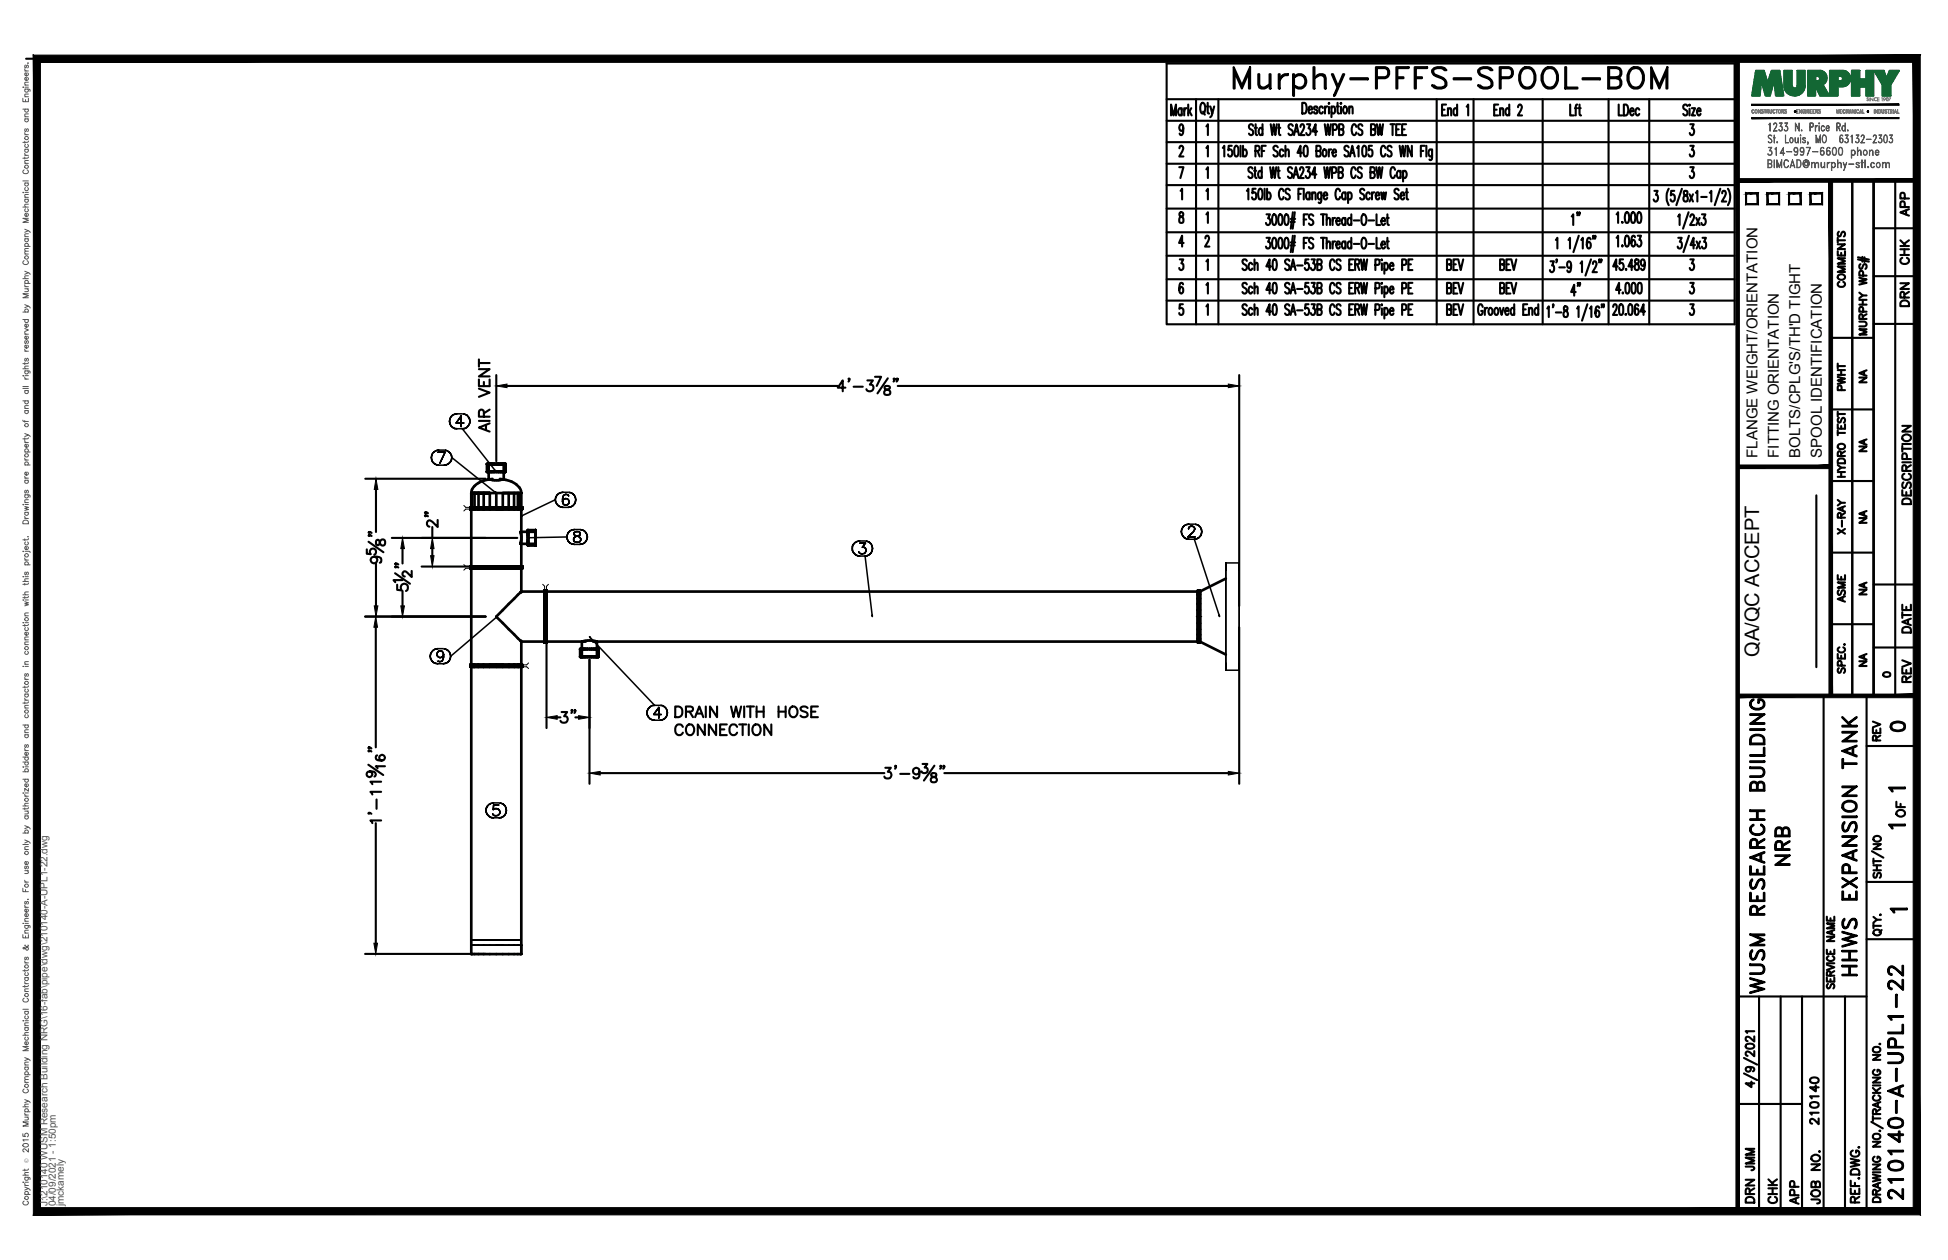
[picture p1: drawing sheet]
<svg xmlns="http://www.w3.org/2000/svg" width="432mm" height="279mm" viewBox="0 0 432 279" stroke-linecap="round" stroke-linejoin="round" font-family="sans-serif">
<defs><g id="words">
<text font-size="10.6" x="272.3" y="22.6">Murphy-PFFS-SPOOL-BOM</text>
<g font-size="6.6">
<text x="397.6" y="193" transform="rotate(-90 397.6 193)">NRB</text>
<text x="391.9" y="221.5" transform="rotate(-90 391.9 221.5)">WUSM RESEARCH BUILDING</text>
<text x="412.4" y="217.7" transform="rotate(-90 412.4 217.7)">HHWS EXPANSION TANK</text>
<text x="422.6" y="267.1" transform="rotate(-90 422.6 267.1)">210140-A-UPL1-22</text>
</g>
<text font-size="5.7" x="109.4" y="97" transform="rotate(-90 109.4 97)">AIR VENT</text>
<g font-size="5.3">
<text x="417.7" y="163.3">0</text>
<text x="389.8" y="260.7" transform="rotate(-90 389.8 260.7)">JMM</text>
<text x="389.8" y="267.8" transform="rotate(-90 389.8 267.8)">DRN</text>
<text x="399.7" y="268.1" transform="rotate(-90 399.7 268.1)">APP</text>
</g>
<g font-size="4.9">
<text x="351" y="51.2" transform="rotate(-90 351 51.2)">1&quot;</text>
<text x="424" y="49" transform="rotate(-90 424 49)">APP</text>
<text x="424" y="59.6" transform="rotate(-90 424 59.6)">CHK</text>
<text x="409.9" y="64.9" transform="rotate(-90 409.9 64.9)">COMMENTS</text>
<text x="351" y="66.7" transform="rotate(-90 351 66.7)">4&quot;</text>
<text x="424" y="69.1" transform="rotate(-90 424 69.1)">DRN</text>
<text x="409.9" y="87.8" transform="rotate(-90 409.9 87.8)">PWHT</text>
<text x="424.4" y="112.9" transform="rotate(-90 424.4 112.9)">DESCRIPTION</text>
<text x="409.9" y="119.6" transform="rotate(-90 409.9 119.6)">X-RAY</text>
<text x="409.9" y="134.8" transform="rotate(-90 409.9 134.8)">ASME</text>
<text x="424.4" y="141.5" transform="rotate(-90 424.4 141.5)">DATE</text>
<text x="424.4" y="152.4" transform="rotate(-90 424.4 152.4)">REV</text>
<text x="417.7" y="165.5" transform="rotate(-90 417.7 165.5)">REV</text>
<text x="423" y="182.4" transform="rotate(-90 423 182.4)">OF</text>
<text x="403.9" y="250.5" transform="rotate(-90 403.9 250.5)">210140</text>
<text x="394.8" y="268.1" transform="rotate(-90 394.8 268.1)">CHK</text>
<text x="404.3" y="268.1" transform="rotate(-90 404.3 268.1)">JOB NO.</text>
</g>
<g font-size="4.4">
<text x="414.5" y="86.1" transform="rotate(-90 414.5 86.1)">NA</text>
<text x="414.5" y="101.2" transform="rotate(-90 414.5 101.2)">NA</text>
<text x="414.5" y="117.1" transform="rotate(-90 414.5 117.1)">NA</text>
<text x="414.5" y="133" transform="rotate(-90 414.5 133)">NA</text>
<text x="389.9" y="145.7" transform="rotate(-90 389.9 145.7)">QA/QC ACCEPT</text>
<text x="414.5" y="148.9" transform="rotate(-90 414.5 148.9)">NA</text>
</g>
<text font-size="4" x="416.3" y="151.3">0</text>
<g font-size="3.5">
<text x="417.3" y="176.7">1</text>
<text x="417.3" y="184.9">1</text>
<text x="417.7" y="203.6">1</text>
</g>
<g font-size="3.3">
<text x="389.5" y="101.5" transform="rotate(-90 389.5 101.5)">FLANGE WEIGHT/ORIENTATION</text>
<text x="394.3" y="101.5" transform="rotate(-90 394.3 101.5)">FITTING ORIENTATION</text>
<text x="399.1" y="101.5" transform="rotate(-90 399.1 101.5)">BOLTS/CPLG'S/TH'D TIGHT</text>
<text x="403.8" y="101.5" transform="rotate(-90 403.8 101.5)">SPOOL IDENTIFICATION</text>
</g>
<g font-size="2.2" fill="#545454">
<text x="10.5" y="267.5" transform="rotate(-90 10.5 267.5)">J:\210140 WUSM Research Building NRG\16-fab\pipe\dwg\210140-A-UPL1-22.dwg</text>
<text x="12.4" y="267.5" transform="rotate(-90 12.4 267.5)">04/09/2021 - 1:50pm</text>
<text x="14.1" y="267.4" transform="rotate(-90 14.1 267.4)">jmckamely</text>
</g>
<text font-size="1.3" fill="#545454" x="6.3" y="257.9" transform="rotate(-90 6.3 257.9)">Ó</text>
</g></defs>
<!-- layer: HP-HWS-PIPE -->
<g fill="none" stroke="#000" stroke-width=".59">
<path d="M104.3 112.5h.1zM104.3 112.5h.7M104.4 112.5h-.1v.4h.1h-.1M104.4 112.9h.6zM104.4 112.5h5.6M104.5 112.9h11.1M104.5 109.3h.1zM105 112.9h.9zM105.2 112.5h-.2h.2M105.2 109.3h-.6h.6h-.6v3.2h.6M105.9 112.9h1.2zM106.1 112.5h-.2h.2"/>
<path d="M106.1 109.3h-.9h.9h-.9v3.2h.9M107.1 112.9h1.4zM107.2 112.5h.1M107.2 109.3h-1.1h1.1h-1.1v3.2h1.1M107.9 102.9v1.7h.4h-.3M107.9 104.6h4.2M108 104.6h.2h-.2M108.2 102.9h-.2h.3M108.2 104.6h-.2h.4M108.2 102.9h-.2h.2M108.3 102.9h-.4h2.1h-.8M108.3 102.9h.3h-.3v3.3"/>
<path d="M108.5 112.9h1.5zM108.5 112.5h1.5h-1.4M108.5 102.9h-.3h.4M108.5 104.6h-.3h.4M108.6 112.5h.1M108.6 102.9h.2h-.2M108.6 102.9h.6h-.4M108.6 109.3h-1.4h1.4h-1.4v3.2h1.4M108.8 102.9h-.3h.5M108.8 104.6h-.3h.5M108.8 102.9h.7M109.2 104.6h-.2h.5"/>
<path d="M109.2 102.9h.4h-.4M109.2 106.2a5.4 5.4 0 0 0-4.6 2.3l-.1 .8v3.2h.1M109.6 104.6h-.1h.5M109.6 102.9h.4h-.4M109.6 102.9h.9M110 112.5h1.5M110 109.3h-1.4v3.2h1.4M110 109.3h3.9M110 109.3v3.2h1.4M110.4 104.6h-.4h.8M110.4 102.9h-.4h.5M110.4 102.9h.4h-.3"/>
<path d="M110.4 102.9h1.7h-.5l.1 3.3M110.8 106.2a5.4 5.4 0 0 1 4.6 2.3l.2 .8h-.2h.2v3.2h-.2v-3.2h-.6v3.2h.8h-4.1M110.8 102.9h.4h-.4h.2M111 104.6h-.2h.4M111.4 112.5h-1.4h1.5M111.4 102.9h-.2h.6M111.4 104.6h-.2h.2M111.4 109.3h3.4M111.4 112.5h4.2M111.5 112.9h.1M111.5 112.9h1.4h-1.4M111.6 104.6h-.2h.4"/>
<path d="M111.6 106.3a5.8 5.8 0 0 1-3.2 0h.1M111.7 102.9h.4v1.7h-.4M112.8 109.3h-1.4v3.2h1.4M112.9 112.9h-.1h.1M112.9 112.9h1.2h-1.2M113.9 109.3h1.7h-.8M113.9 109.3h-1.1v3.2h1.1M114.1 112.9h-.2h.2M114.1 112.9h.9h-.9M114.8 109.3h-.9v3.2h.9M115 112.9h-.2h.2M115 112.9h.6h-.6"/>
<path d="M115.4 117.9h3.3M115.4 118l.2 .9M115.6 112.9h-11.1v12.7h11.1h-4.1M115.6 112.5h.2zM115.6 112.9h.2zM115.6 112.9v12.7M115.6 119.6l-.1 .6M115.8 112.5h-.2h.2M115.8 112.5h-.2h.2v.4h-.2h.2M117 119.9v.6zM117 119.6v.5zM117 119.2v.5z"/>
<path d="M117 118.8v.4zM117 118.4v.5zM117 118.1v.5zM117 117.8v.5zM117 117.6v.5zM117 117.5v.5zM117 117.8v-.2v.4M117 117.5v3.4M118.7 117.5h-1.7v.3M118.7 117.8v-.2v3.3v-.1M118.7 119.9v.6zM118.7 119.6v.5z"/>
<path d="M118.7 119.2v.5zM118.7 118.8v.4zM118.7 118.4v.5zM118.7 118.1v.5zM118.7 117.8v.5zM118.7 117.6v.5zM118.7 117.5v.5zM118.7 117.6v3.3M104.3 125.6h.1zM104.3 125.6h.7M104.4 125.6h-.1v.4h.1h-.1M104.4 126h.6z"/>
<path d="M104.4 125.6h7.1M104.5 126h6.9M105 126h.9zM105.2 125.6h-.2h.2M105.9 126h1.2zM106.1 125.6h-.2h.2M107.1 126h1.4zM107.2 125.6h.1M108.5 126h1.5zM108.5 125.6h1.5h-1.4M108.6 125.6h.1M110.1 136.8l5.3 5.3"/>
<path d="M111.4 126h-6.9v21.4h6.9M111.4 126h4M111.5 125.6h-1.5h5.6M111.5 126h.1M111.5 126h1.4h-1.4M112.9 126h-.1h.1M112.9 126h1.2h-1.2M114.1 126h-.2h.2M114.1 126h.9h-.9M115 126h-.2h.2M115 126h.6h-.6M115.4 126h.2v5.3"/>
<path d="M115.4 120.6h3.3M115.4 126h.2M115.4 131.3l-5.4 5.4 .1 .1M115.4 120.4v.2M115.5 120.2l-.1 .2 .1-.2M115.6 131.2l-.2 .1 .2-.1h5.1v.1M115.6 125.6h.2zM115.6 126h.2zM115.8 125.6h-.2h.2M115.8 125.6h-.2h.2v.4h-.2h.2M117 120.6v.3v-.1M117 120.6v.4z"/>
<path d="M117 120.4v.5zM117 120.2v.6zM117 121h1.7M118.7 120.6v.4zM118.7 120.4v.5zM118.7 120.2v.6zM120.7 131v.9zM120.7 131.7v1.1zM120.7 132.7v1.2zM120.7 133.8v1.5zM120.7 135.2v1.5zM120.7 136.7v1.5z"/>
<path d="M120.7 138.2v1.4zM120.7 139.5v1.3zM120.7 131v.2v-.2h.4v.3v-.3M120.7 131.2v11.1zM121.1 131.2v.7zM121.1 131.7v1.1zM121.1 132.7v1.2zM121.1 133.8v1.5zM121.1 135.2v1.5zM121.1 136.7v1.5zM121.1 138.2v1.4zM121.1 139.5v1.3z"/>
<path d="M121.1 131.2v11.1M265.5 131v.9v-.7M265.5 131.7v1.1zM265.5 132.7v1.2zM265.5 133.8v1.5zM265.5 135.2v1.5zM265.5 136.7v1.5zM265.5 138.2v1.4zM265.5 139.5v1.3zM265.5 131v.2v-.2v.2v-.2h.5v.2M265.5 131v11.3M266 131.2v11.1"/>
<path d="M266 131v.3zM266 131.2v.7zM266 131.7v1.1zM266 132.7v1.2zM266 133.8v1.5zM266 135.2v1.5zM266 136.7v1.5zM266 138.2v1.4zM266 139.5v1.3zM266 131v.2M271.7 128.3l-5.7 2.9v11.1M104.3 147.4h.1z"/>
<path d="M104.3 147.4h.7M104.4 147.4h-.1v.5h.1h-.1M104.4 147.9h.6zM104.4 147.4h7.1M104.5 147.9h10.9M104.6 147.9h-.1v63.7h.1M105 147.9h.9zM105.2 147.4h-.2h.2M105.9 147.9h1.2zM106.1 147.4h-.2h.2M107.1 147.9h1.4zM107.2 147.4h.1"/>
<path d="M108.5 147.9h1.5zM108.5 147.4h1.5h-1.4M108.6 147.4h.1M110 147.9h1.4M111.4 147.4h-1.4h1.5M111.4 147.4h4.2M111.5 147.9h.1M111.5 147.9h1.4h-1.4M111.5 147.4h4.1h-.2M112.9 147.9h-.1h.1M112.9 147.9h1.2h-1.2M114.1 147.9h-.2h.2"/>
<path d="M114.1 147.9h.9h-.9M115 147.9h-.2h.2M115 147.9h.6h-.6M115.4 147.9h.2v63.7h-.2M115.4 147.9h.2M115.4 142.1l.2 .2h5.1v-.2M115.4 142.1l.2 .2M115.6 147.4h.2zM115.6 147.9h.2zM115.6 142.1v5.3M115.8 147.4h-.2h.2M115.8 147.4h-.2h.2v.5h-.2h.2"/>
<path d="M120.7 140.7v1zM120.7 141.5v.8zM120.7 142.1v.4zM120.7 142.5v-.2v.2v-.2v.2v-.2v.2h.4v-.2v.2M121.1 140.7v1zM121.1 141.5v.8zM121.1 142.1v.4zM121.1 142.1v-10.9h144.4v10.9M121.1 142.1v.2v-.2M121.1 142.3h8.7M128.6 143.9v1.8M128.8 145.7h-.1h.1"/>
<path d="M128.8 143.9h-.1h.1M128.8 145.7h-.1h.3M128.8 143.9h-.1h.4M129 145.7h-.4h2.1M129 143.9h-.4h4.1M129 142.3v3.4h.2h-.2M129.2 145.7h-.4h1h-.3M129.2 143.9h-.4h.4M129.2 145.7h.6zM129.2 142.2l-.1 .1 .1-.1M129.2 142.2l1.5-.2 1.4 .2M129.5 143.9h-.3h.4"/>
<path d="M129.5 145.7h-.3h.3M129.6 145.7h.6zM129.8 143.9h-.2h.5M130.2 145.7h-.4h.4M130.2 145.7h.5M130.2 143.9h.5M130.2 145.7h1M130.7 145.7h-.5h.5M131.1 143.9h-.4h.8M131.2 145.7h-.5h2M131.2 145.7h.3M131.7 145.7h-.2h.4"/>
<path d="M131.7 143.9h-.2h.4M131.9 145.7h.2h-.2M131.9 145.7h.4M132.1 145.7h-.2h.2M132.1 143.9h-.2h.2M132.3 145.7h-.2h.3M132.3 143.9h-.2h.3M132.3 142.3l-.2-.1 .2 .1M132.3 145.7h.4M132.3 143.9h.4v1.8M132.3 142.3v3.4h.4M265.5 140.7v1z"/>
<path d="M265.5 141.5v.8zM265.5 142.1v.4zM265.5 142.3v.2zM265.5 142.5v-.2v.2h.5v-.2v.2M265.5 142.1v.2h-134M266 142.1v.2l5.7 2.8M266 140.7v1zM266 141.5v.8zM266 142.1v.4zM104.5 211.6h11.1"/>
</g>
<g fill="none" stroke="#000" stroke-width=".34">
<path d="M96.8 99.9l-.5 .2 .5-.2M97.3 99.8l-.5 .1 .5-.1M97.3 99.8h1.2M99 99.9l-.5-.1 .5 .1M99.6 93.4l.1 .5-.1-.5M99.7 92.9l-.1 .5 .1-.5M99.7 93.9l.2 .5-.2-.5M99.9 92.4l-.2 .5 .2-.5M99.9 94.4l.4 .4-.4-.4M100.3 92.1l-.4 .3 .4-.3M100.3 94.8l.5 .2-.5-.2M100.8 91.8l-.5 .3 .5-.3"/>
<path d="M100.8 95l.5 .1-.5-.1M101.1 93.8h1.7h-1.7M101.3 91.8h-.5h.5M101.3 95.1h1.2M101.3 91.8h1.2M102.2 92.2l-1.1 1.6 1.1-1.6M102.2 92.2v2.4v-2.4M102.5 95.1l.5-.1-.5 .1M102.5 95.1l7.3 9.3M103 91.8h-.5h.5M95.6 101.5l.1 .5-.1-.5M95.7 101l-.1 .5 .1-.5"/>
<path d="M95.7 102l.2 .5-.2-.5M95.9 100.5l-.2 .5 .2-.5M95.9 102.5l.4 .3-.4-.3M96.3 100.1l-.4 .4 .4-.4M96.3 102.8l.5 .3-.5-.3M96.8 103.1l.5 .1-.5-.1M97.1 100.3h1.6h-1.6M97.3 103.2h1.2M98.5 103.2l.5-.1-.5 .1M98.7 100.3l-1.2 2.4 1.2-2.4M99 103.1l.4-.3-.4 .3M99.4 100.1l-.4-.2 .4 .2"/>
<path d="M99.4 102.8l.4-.3-.4 .3M99.8 100.5l-.4-.4 .4 .4M99.8 102.5l.3-.5-.3 .5M100.1 101l-.3-.5 .3 .5M100.1 102v-.5v.5M100.1 101.5v-.5v.5M100.1 101.5l9.7 7.7M109.8 109.1l.2 .2zM109.8 104.3l.2 .3zM115.4 114.5l.2-.2zM117 119.2h.3zM123.1 110.8l.1 .5-.1-.5"/>
<path d="M123.1 110.8l-7.4 3.6M123.2 110.3l-.1 .5 .1-.5M123.2 111.3l.2 .5-.2-.5M123.4 109.8l-.2 .5 .2-.5M123.4 111.8l.4 .4-.4-.4M123.8 109.5l-.4 .3 .4-.3M123.8 112.2l.5 .2-.5-.2M124.3 109.2l-.5 .3 .5-.3M124.3 112.4l.5 .1-.5-.1M124.7 110.6v.6v-.6M124.8 109.2h-.5h.5M124.8 110.1l-.1 .5 .1-.5"/>
<path d="M124.8 110.9v.8zM124.8 111.7l.2 .2-.2-.2M124.8 112.5h1.2M124.8 109.2h1.2M125 109.8l-.2 .3 .2-.3M125 110.6l-.2 .3 .2-.3M125 111.9l.4 .1-.4-.1M125.4 109.6l-.4 .2 .4-.2M125.4 110.6h-.4h.4M125.4 112h.1M125.5 110.6h.1M125.5 112l.3-.1-.3 .1"/>
<path d="M125.6 109.6h-.2h.2M125.7 119.1l.1 .5-.1-.5M125.7 119.1l-8.4 .1M125.8 118.6l-.1 .5 .1-.5M125.8 119.6l.2 .4-.2-.4M125.8 110.6h-.3h.3M125.8 111.9l.3-.2-.3 .2M125.9 109.8l-.3-.2 .3 .2M126 118.1l-.2 .5 .2-.5M126 112.5l.5-.1-.5 .1M126.1 110.9l-.3-.3 .3 .3M126.1 110l-.2-.2 .2 .2"/>
<path d="M126.1 111.7l.1-.4-.1 .4M126.1 110.9l.1 .4zM126.4 117.7l-.4 .4 .4-.4M126.5 109.2h-.5h.5M126.5 112.4l.4-.2-.4 .2M126.8 117.5l-.4 .2 .4-.2M126.9 109.5l-.4-.3 .4 .3M126.9 112.2l.4-.4-.4 .4M127.2 119.8v-.3v.3M127.2 119.5v-.3v.3M127.2 118.2v.2v-.2M127.2 118.4l.2 .3-.2-.3"/>
<path d="M127.2 119.2l.3-.2-.3 .2M127.3 117.4l-.5 .1 .5-.1M127.3 109.8l-.4-.3 .4 .3M127.3 111.8l.2-.5-.2 .5M127.3 117.4h1.2M127.4 118l-.2 .2 .2-.2M127.4 118.7l.2 .1-.2-.1M127.5 119l.3-.1-.3 .1M127.5 110.3l-.2-.5 .2 .5M127.5 111.3l.1-.5-.1 .5M127.6 118.8l.4 .1-.4-.1M127.6 110.8l-.1-.5 .1 .5"/>
<path d="M127.7 117.9l-.3 .1 .3-.1M127.8 118.9l.5-.1-.5 .1M128 118.9l.4 .1-.4-.1M128.2 117.9h-.5h.5M128.3 118.8l.2-.1-.2 .1M128.4 119l.2 .2-.2-.2M128.5 118l-.3-.1 .3 .1M128.5 118.7l.1-.3-.1 .3M128.6 118.2l-.1-.2 .1 .2M128.6 119.2l.1 .3-.1-.3M128.6 118.4v-.2v.2M128.7 119.8l-.1 .2 .1-.2"/>
<path d="M128.7 119.5v.3v-.3M129.1 117.5l-.6-.1 .6 .1M129.5 117.7l-.4-.2 .4 .2M129.9 118.1l-.4-.4 .4 .4M130.1 118.6l-.2-.5 .2 .5M130.1 119.6l.1-.5-.1 .5M130.2 119.1l-.1-.5 .1 .5M190.6 120h-.5h.5M190.6 120h1.2M261.9 117.9v.5v-.5M261.9 117.4v.5v-.5M261.9 118.4l.3 .5-.3-.5"/>
<path d="M262.2 116.9l-.3 .5 .3-.5M262.2 118.9l.3 .3-.3-.3M262.5 116.5l-.3 .4 .3-.4M262.5 119.2l.5 .3-.5-.3M263 116.3l-.5 .2 .5-.2M263 119.5l.6 .1-.6-.1M263.3 119.1h1.6h-1.6M263.5 117.3v-.1v.1M263.5 117.2l.1-.2-.1 .2M263.6 116.2l-.6 .1 .6-.1M263.6 117l.1-.2-.1 .2M263.6 119.6h1.1"/>
<path d="M263.6 116.2h1.1M263.7 116.8l.2-.1-.2 .1M263.9 116.7h.5h-.5M264.4 116.7l.2 .1-.2-.1M264.5 118l-1.2 1.1 1.2-1.1M264.6 116.8l.1 .2-.1-.2M264.7 117.6l-.2 .4 .2-.4M264.7 117l.1 .2-.1-.2M264.7 119.6l.5-.1-.5 .1M264.7 119.6l5.5 16.8M264.8 117.4l-.1 .2 .1-.2M264.8 117.2v.2v-.2"/>
<path d="M265.2 116.3l-.5-.1 .5 .1M265.2 119.5l.5-.3-.5 .3M265.7 116.5l-.5-.2 .5 .2M265.7 119.2l.4-.3-.4 .3M266.1 116.9l-.4-.4 .4 .4M266.1 118.9l.2-.5-.2 .5M266.3 117.4l-.2-.5 .2 .5M266.3 118.4l.1-.5-.1 .5M266.4 117.9l-.1-.5 .1 .5M110 136.9l.2-.2zM110 136.9l-10.1 8.6M126 120l.4 .4-.4-.4"/>
<path d="M126.4 120.4l.4 .2-.4-.2M126.8 120.6l.5 .1-.5-.1M127.2 120v-.2v.2M127.3 120.7h1.2M127.4 120.1l-.2-.1 .2 .1M127.7 120.3l-.3-.2 .3 .2M128.2 120.3h-.5h.5M128.5 120.1l-.3 .2 .3-.2M128.5 120.7l.6-.1-.6 .1M128.6 120l-.1 .1 .1-.1M129.1 120.6l.4-.2-.4 .2M129.5 120.4l.4-.4-.4 .4"/>
<path d="M129.9 120l.2-.4-.2 .4M188.9 121.6l.1 .5-.1-.5M189 121.1l-.1 .5 .1-.5M189 122.1l.2 .5-.2-.5M189.2 120.6l-.2 .5 .2-.5M189.2 122.6l.4 .4-.4-.4M189.6 120.3l-.4 .3 .4-.3M189.6 123l.5 .2-.5-.2M190.1 120l-.5 .3 .5-.3M190.1 123.2l.5 .1-.5-.1M190.4 122.4l.2 .3zM190.6 123.3h1.2"/>
<path d="M190.6 120.4h1.2h-1.2M190.6 122.7l.7 .1zM191.2 121.4h.3h-.3M191.5 121.4h.2h-.2M191.6 122.7l-.3 .1 .3-.1M191.7 121.4l.1 .2-.1-.2M191.8 123.3l.5-.1-.5 .1M191.8 123.3l1.5 13.1M191.8 120.4l-.6 1 .6-1M191.8 122.5l-.2 .2 .2-.2M191.8 121.6l.2 .3-.2-.3M192 121.9l-.2 .6z"/>
<path d="M192.3 120h-.5h.5M192.3 123.2l.4-.2-.4 .2M192.7 120.3l-.4-.3 .4 .3M192.7 123l.4-.4-.4 .4M193.1 120.6l-.4-.3 .4 .3M193.1 122.6l.2-.5-.2 .5M193.3 136.4l.1 .3zM193.3 121.1l-.2-.5 .2 .5M193.3 122.1l.1-.5-.1 .5M193.4 121.6l-.1-.5 .1 .5M270.2 136.5l.1 .2zM271.7 124.8v23.8"/>
<path d="M271.7 124.8h3v23.8h-3zM274.7 124.8v23.8M95.4 145.5v.5v-.5M95.4 145v.5v-.5M95.4 146l.3 .5-.3-.5M95.7 144.6l-.3 .4 .3-.4M95.7 146.5l.3 .4-.3-.4M96 144.2l-.3 .4 .3-.4M96 146.9l.5 .2-.5-.2M96.5 143.9l-.5 .3 .5-.3M96.5 147.1l.6 .1-.6-.1M96.8 145.1h.1"/>
<path d="M96.8 145l.2-.3-.2 .3M97 145.5l-.2-.4 .2 .4M97 144.7l.2-.3-.2 .3M97.1 143.8l-.6 .1 .6-.1M97.1 146.6l-.1-.2 .1 .2M97.1 147.2h1.1M97.1 143.8h1.1M97.2 145.7l-.2-.2 .2 .2M97.2 144.4l.3-.1-.3 .1M97.4 146.7l-.3-.1 .3 .1M97.5 145.8l-.3-.1 .3 .1M97.5 144.3h.1h-.1"/>
<path d="M97.6 146.7h-.2h.2M97.6 145.8h-.1h.1M97.6 144.3l.4 .1-.4-.1M98 145.7l-.4 .1 .4-.1M98 146.6l-.4 .1 .4-.1M98 144.4l.2 .3-.2-.3M98.2 145.5l-.2 .2 .2-.2M98.2 146.2l-.2 .4 .2-.4M98.2 144.7l.1 .4-.1 .4 .1-.4zM98.2 147.2l.5-.1-.5 .1M98.3 145.7l-.1 .5 .1-.5M98.3 145.1v.6v-.6"/>
<path d="M98.7 143.9l-.5-.1 .5 .1M98.7 147.1l.5-.2-.5 .2M99.2 144.2l-.5-.3 .5 .3M99.2 146.9l.4-.4-.4 .4M99.6 144.6l-.4-.4 .4 .4M99.6 146.5l.2-.5-.2 .5M99.8 145l-.2-.4 .2 .4M99.8 146l.1-.5-.1 .5M99.9 145.5l-.1-.5 .1 .5M130.7 141.2l.1 .2zM130.9 141.4l14.2 15M143.4 158.1l.1 .5-.1-.5"/>
<path d="M143.5 157.6l-.1 .5 .1-.5M143.5 158.6l.2 .4-.2-.4M143.7 157.1l-.2 .5 .2-.5M143.7 159l.4 .4-.4-.4M144.1 156.7l-.4 .4 .4-.4M144.1 159.4l.5 .2-.5-.2M144.6 156.4l-.5 .3 .5-.3M144.6 159.6l.5 .1-.5-.1M144.9 158.4h1.7h-1.7M145.1 156.4h-.5h.5M145.1 159.7h1.2M145.1 156.4h1.2"/>
<path d="M146 156.9l-1.1 1.5 1.1-1.5M146 156.9v2.3v-2.3M146.3 159.7l.5-.1-.5 .1M146.8 156.4h-.5h.5M146.8 159.6l.5-.2-.5 .2M147.3 156.7l-.5-.3 .5 .3M147.3 159.4l.3-.4-.3 .4M147.6 157.1l-.3-.4 .3 .4M147.6 159l.3-.4-.3 .4M147.9 157.6l-.3-.5 .3 .5M147.9 158.6v-.5v.5M147.9 158.1v-.5v.5"/>
<path d="M271.7 148.2v-1.1v1.1M274.7 147.1v1.5zM107.7 179.7l.1 .5-.1-.5M107.8 179.2l-.1 .5 .1-.5M108.1 178.7l-.3 .5 .3-.5M108.4 178.3l-.3 .4 .3-.4M108.9 178.1l-.5 .2 .5-.2M109.3 179.5l.1-.1-.1 .1M109.4 178l-.5 .1 .5-.1M109.4 178.5l-.1 1 .1-1M109.4 179.4l.4-.1-.4 .1M109.4 178h1.2"/>
<path d="M109.8 179.3h.3h-.3M110.1 179.3l.3 .1-.3-.1M110.4 179.4l.3 .2-.3-.2M110.6 178.5h-1.2h1.2M110.7 179.6l.1 .4-.1-.4M110.8 180l-.1 .5zM111.1 178.1l-.5-.1 .5 .1M111.6 178.3l-.5-.2 .5 .2M112 178.7l-.4-.4 .4 .4M112.2 179.2l-.2-.5 .2 .5M112.3 179.7l-.1-.5 .1 .5M107.8 180.2l.3 .5-.3-.5"/>
<path d="M108.1 180.7l.3 .3-.3-.3M108.4 181l.5 .3-.5-.3M108.9 181.3h.5h-.5M109.3 180.7l-.1-.2 .1 .2M109.4 180.8l-.1-.1 .1 .1M109.4 181.3h1.2M109.8 180.9l-.4-.1 .4 .1M110.1 180.9h-.3h.3M110.4 180.8l-.3 .1 .3-.1M110.6 181.3h.5h-.5M110.7 180.5l-.3 .3 .3-.3M111.1 181.3l.5-.3-.5 .3"/>
<path d="M111.6 181l.4-.3-.4 .3M112 180.7l.2-.5-.2 .5M112.2 180.2l.1-.5-.1 .5M104.4 209.6h.2h-.2v2h.2h-.2M104.5 208.5h.1zM104.6 211.6h-.2h11.2M104.6 209.6h-.2h11.2M104.6 211.6h.5M104.6 209.6h.5M104.6 208.5h.6h-.6M105.2 211.6h.8M105.2 209.6h.8"/>
<path d="M105.2 208.5h.9h-.9M106.1 211.6h1.1M106.1 209.6h1.1M106.1 208.5h1.1h-1.1M107.2 211.6h1.3M107.2 209.6h1.3M107.2 208.5h1.4h-1.4M108.6 211.6h1.4M108.6 209.6h1.4M108.6 208.5h1.4h-1.4M110 211.6h1.4h-1.4M110 209.6h1.4h-1.4"/>
<path d="M110 208.5h1.4h-1.4M111.4 208.5h1.4h-1.4M112.8 208.5h1.1h-1.1M112.8 211.6h1.1M112.8 209.6h1.1M113.9 208.5h.9h-.9M114 211.6h.8M114 209.6h.8M114.8 208.5h.6h-.6M114.9 211.6h.5M114.9 209.6h.5M115.4 208.5h.2z"/>
<path d="M115.6 209.6h-.2h.2h-.2h.2v2h-.2"/>
</g>
<path d="M102.8 112.1l.4 .4h1.3M104.5 112.9h-1.3l-.4 .4M102.8 125.2l.4 .4h1.3M104.5 126h-1.3l-.4 .4M120.3 129.6l.4 .4v1.2M121.6 129.6l-.5 .4v1.2M265.2 136.7h.3M266 136.7h.4M115.6 147.9h1.1l.5 .3M117.2 147l-.5 .4h-1.1" fill="none" stroke="#000" stroke-width=".22"/>
<g fill="#000">
<circle cx="111.4" cy="209.6" r=".17"/>
<circle cx="111.4" cy="211.6" r=".17"/>
</g>
<!-- layer: PS-BDR -->
<g fill="#000" stroke="#000" stroke-width=".22">
<path d="M388.3 26.1v.2l32.6-.2zM388.3 26.3l32.6-.2v.2z"/>
<path d="M388.3 23.1v.3l32.6-.3zM388.3 23.4l32.6-.3v.3z"/>
<path d="M7.4 12.2v257.2l1.6-1.6zM7.4 12.2l1.6 1.6v254zM7.4 12.2l1.6 1.6 416.6-1.6zM9 13.8l416.6-1.6-1.5 1.6zM425.6 12.2l-1.5 1.6 1.5 255.6zM424.1 13.8l1.5 255.6-1.5-1.6zM7.4 269.4h418.2l-1.5-1.6zM9 267.8h415.1l-416.7 1.6z"/>
</g>
<!-- layer: PS-BDR-T -->
<g fill="none" stroke="#000" stroke-width=".47">
<path d="M415.3 40v114.3h-4.7v-114.2v114.2h-4.8v-114.2M387 42.9h2.6v2.4h-2.6zM391.8 42.9h2.6v2.4h-2.6zM396.6 42.9h2.5v2.4h-2.5zM401.3 42.9h2.6v2.4h-2.6zM411.8 57.5l2.5 .5M411.8 57.1l2.5 .5M412.4 58.6a.59 .59 0 0 0-.3 .5 .59 .59 0 0 0 .4 .5l.3-.1 .3-.8 .4-.1a.64 .64 0 0 1 0 1M412.8 57v1M413.3 57.1v1M405.8 74.9h9.5M412.1 71.3l1.4 .1a.52 .52 0 0 1 .2 .6 .52 .52 0 0 1-.4 .4h-1.2"/>
<path d="M412.1 61.6l1.7 .4-1.7 .3 1.7 .4-1.7 .4M412.1 67.5h1.7M412.1 66.5h1.7M412.1 64.9l.8 .6M412.9 70.7l-.1-.9-.4-.1-.3 .3v.7h1.7M412.9 66.5v1M413 69.1l-.1-.9-.5-.1-.3 .3v.7h1.7M413 61.1l-.1-.9-.5-.1-.3 .3v.7h1.7M413.8 73h-1.7l1.7 .6-1.7 .6h1.7M413.8 65.5h-.9l-.8 .6M413.8 69.7l-.9 .5M405.8 90.8h9.5"/>
<path d="M407.4 94.1v1h1.6v-1M407.4 96h1.6M407.4 91.3v1.1M407.4 95.4v1.1M407.4 91.8h1.6M407.4 98.7a.79 .79 0 0 1 1-.3 .79 .79 0 0 1 .5 .9 .78 .78 0 0 1-1 .3 .78 .78 0 0 1-.5-.9zM407.6 92.7a.59 .59 0 0 0-.3 .5 .59 .59 0 0 0 .4 .5l.3-.1 .3-.8 .4-.1a.65 .65 0 0 1 0 1M408.1 94.5v.6M402.6 109.8v38.1M405.8 106.7h9.5M407.4 105.7h1.6M407.4 104.7h1.6"/>
<path d="M407.4 103.1l.7 .6M407.4 102a.9 .9 0 0 1 1.6 .2v.5h-1.6zM408.1 101.1l-.1-.9-.3-.1-.3 .3v.7h1.6M408.1 104.7v1M409 103.7h-.9l-.7 .6M409 100.1l-.9 .5M405.8 122.5h9.5M405.8 138.4h9.5M407.4 145v1h1.6v-1M407.6 148.2a.59 .59 0 0 0-.3 .5 .59 .59 0 0 0 .4 .5l.3-.2 .3-.7 .4-.1a.65 .65 0 0 1 0 1M407.7 143.5a.59 .59 0 0 0-.3 .7 .59 .59 0 0 0 .6 .5h.4a.59 .59 0 0 0 .6-.5 .59 .59 0 0 0-.4-.7M408.1 145.4v.6"/>
<path d="M408.2 147.6l-.1-.9-.4-.2-.3 .4v.7h1.6M408.8 142.9h.2z"/>
</g>
<!-- layer: PS-DIM -->
<path d="M5.8 13h419" fill="none" stroke="#000" stroke-width=".47"/>
<!-- layer: 0 -->
<g fill="none" stroke="#000" stroke-width=".47">
<path d="M415.3 40v114.3M420.1 40v114.3M415.3 50.6h9.5M415.3 61.2h9.5M415.3 71.8h9.5M415.3 129.6h9.5M415.3 143.6h9.5M386.6 238l2.9 1.5M386.6 234.6l2.9 1.5M387 231.7a1.29 1.29 0 0 1 1.9 .2 1.1 1.1 0 0 1-1.9 .2zM387.6 236.6a.54 .54 0 0 1 .4 .7 .54 .54 0 0 1-.8 .2 .54 .54 0 0 1 0-.8l.4-.1a.93 .93 0 0 1 1.3 .6l-.3 .4M388.2 239.8v1.3l-1.2-.9h1.9"/>
<path d="M388.9 233.1v1.1l-1-.8-.6-.2-.3 .3v.3l.4 .3M388.9 229.8v1.2l-1-.9-.6-.2-.3 .1v.5l.4 .4M388.9 228.7h-1.9l.3 .4"/>
</g>
<g fill="#000" stroke="#000" stroke-width=".22">
<path d="M384.8 13l.8 255.6v-255.6zM384.8 13l.8 255.6h-.8z"/>
<path d="M385.2 39.6v.8l39.6-.8zM385.2 40.4l39.6-.8v.8z"/>
<path d="M424.5 40l.8 114.3v-114.3zM424.5 40l.8 114.3h-.8z"/>
<path d="M385.2 153.9v.8l39.6-.8zM385.2 154.7l39.6-.8v.8z"/>
</g>
<!-- layer: PS-LOGO -->
<g fill="none" stroke="#545454" stroke-width=".22">
<path d="M5.1 19.3h.1zM5.5 19.8h.9l.2 .1v.4M5.5 15.3v.3l.3 .1M5.5 18.9h.8M5.5 15.7h.8M5.5 19.3h.8M5.7 19.8a.38 .38 0 0 0-.1 .5 .38 .38 0 0 0 .6 0 .38 .38 0 0 0-.1-.5M5.7 14.4l-.2 .3v.3h.3l.1-.4 .2-.2 .2 .3-.2 .4M6.1 17.2a.38 .38 0 0 1 .1 .5 .38 .38 0 0 1-.6 0 .38 .38 0 0 1 .1-.5h.1v.7M6.1 16.2a.38 .38 0 0 1 .1 .5 .38 .38 0 0 1-.6 0 .38 .38 0 0 1 .1-.5h.1v.6M6.2 13.9v.1zM6.3 18.2l-.8 .1v.3l.2 .3"/>
<path d="M5.1 21.8v.7h1.2v-.7M5.1 24.2h1.2M5.4 37.7a.43 .43 0 0 0-.3 .5 .43 .43 0 0 0 .4 .3h.3a.43 .43 0 0 0 .5-.3 .43 .43 0 0 0-.3-.5M5.5 34v.3l.3 .1M5.5 29.4v.3l.3 .2M5.5 31.3v.4M5.5 34.8v.4M5.5 36.2h.8M5.5 34.4h.8M5.5 33.1h.8M5.5 29.9h.8M5.5 26.4h.8"/>
<path d="M5.5 25.9h.8M5.5 21.4h.8M5.7 33.1a.38 .38 0 0 0-.1 .5 .38 .38 0 0 0 .6 0 .38 .38 0 0 0-.1-.5M5.7 32a.4 .4 0 0 0-.1 .6 .4 .4 0 0 0 .6 0 .4 .4 0 0 0-.1-.6M5.7 28.6l-.2 .2v.3h.3l.1-.4 .2-.1 .2 .2-.2 .4M5.7 26.4a.38 .38 0 0 0-.1 .5 .38 .38 0 0 0 .6 0 .38 .38 0 0 0-.1-.5M5.7 24.2a.38 .38 0 0 0-.1 .6 .38 .38 0 0 0 .6 0 .38 .38 0 0 0-.1-.6M5.7 22.1v.4M6.3 35.6h-.8v.3l.2 .3M6.3 34.8l-.3 .3h-.9M6.3 31.3l-.3 .3h-.9M6.3 25.3h-.8v.3l.2 .3"/>
<path d="M6.3 20.9h-.8v.3l.2 .2M391.9 34.2l.2 .2M392 36.3l.6-.1v-.6l-.6-.1v1.6l.6-.1v-.6h-.6M392.1 30a.44 .44 0 0 1 .7 .2 .38 .38 0 0 0-.6-.2 .38 .38 0 0 0-.1 .5l.4 .3a.46 .46 0 0 1 .2 .7 .46 .46 0 0 1-.7-.1 .41 .41 0 0 0 .6 .1 .41 .41 0 0 0 0-.6l-.6-.4zM392.3 33.3a.53 .53 0 0 1 .5 .8 .53 .53 0 0 1-.9 0 .47 .47 0 0 0 .7 .2l.2-.3M392.4 27.2l-.1 1.9v-1.7l-.2 .2zM392.4 36.3l.3 .1v.6l-.8 .2v-1.8l.8 .2v.6l-.3 .2M392.5 33.4a.51 .51 0 0 1 .3 .5 .51 .51 0 0 1-.3 .5M392.7 32.8l-.7-.1h.8l-.5 .7M392.7 32.7l-.5 .7 .4 .1 .2 .3M393.1 30.5l.4 .1zM393.1 29l.8 .1h-.8l.7-1.3-.2-.5h-.2l-.3 .4 .1-.3a.39 .39 0 0 1 .6 0 .39 .39 0 0 1 0 .5l-.7 1.2"/>
<path d="M393.3 35.4v1.8zM393.3 29.9v1.8zM393.4 33l.4-.3v1.7l-.1-1.6zM393.9 35.4l.5 1.5 .6-1.5v1.8l-.1-1.4-.5 1.4-.5-1.4v1.4zM393.9 31.4l.1 .3zM393.9 31.5l.1 .1zM394.4 28.8l.1 .2M394.7 27.9a.55 .55 0 0 1 .4 .7 .55 .55 0 0 1-.7 .4l-.1-.3 .4 .3 .3-.4M394.7 33.9l.9 .1h-1l.7-1.3v1.7v-1.5l-.6 1.1M394.8 28l.2 .5-.2 .5M395 27.3l-.6-.1h.6l-.3 .8M395 27.2l-.4 .8 .4 .1v.3"/>
<path d="M395.5 28.8l.2 .2M395.7 35.5a.47 .47 0 0 1 .7 .3l-.3-.3h-.3a1.08 1.08 0 0 0 0 1.6h.3l.3-.3a.44 .44 0 0 1-.4 .4 .44 .44 0 0 1-.5-.4l-.1-.7zM395.8 29.9v1.7l.7 .1h-.7zM395.8 27.9a.55 .55 0 0 1 .5 .7 .55 .55 0 0 1-.7 .4l-.1-.3 .4 .3 .4-.4M396 28l.3 .5-.3 .5M396 33.6l1.2 .1zM396.2 27.3l-.6-.1h.7l-.5 .8M396.2 27.2l-.4 .8 .3 .1 .2 .3M396.9 30.6a.57 .57 0 0 1 .7 .4 .57 .57 0 0 1-.4 .7l-.3-.1-.2-.4zM396.9 36.8h.8M397 30.6a.52 .52 0 0 1 .4 .5 .52 .52 0 0 1-.4 .5l-.2-.4zM397 36.7h.7"/>
<path d="M397.3 35.4l.6 1.8-.6-1.5-.5 1.5zM397.7 33.3l.3 .4 .3-.1 .2-.3M397.7 33.1l.3-.3h.3l.2 .3M397.8 34.3h.5M397.9 30.5l.1 1 .3 .1 .3-.2-.3 .3-.3-.1-.1-.2zM398 27.2l.8 1.6v-1.6v1.9l-.8-1.6v1.6zM398 32.8l-.3 .4 .3 .5M398.2 32.8a1.22 1.22 0 0 1 .1 1.6M398.3 35.4h.5a1.05 1.05 0 0 1 0 1.8h-.5zM398.3 35.5a.84 .84 0 0 1 .9 .5 .84 .84 0 0 1-.2 .9l-.7 .2zM398.5 33.5l-.2 .2a.49 .49 0 0 1-.6-.2 .49 .49 0 0 1 .1-.6 .49 .49 0 0 1 .7 0v.4a.81 .81 0 0 1-.5 1.1l-.3-.2 .1 .2M398.5 33.3l-.3 .4"/>
<path d="M398.6 30.5v1.2zM399 30l.1-.1v.3zM399.1 33.3l.3 .4 .3-.1 .1-.3M399.1 33.1l.3-.3h.3l.1 .3M399.1 30h.1M399.1 30.5v1.2zM399.1 34.3h.6M399.4 28.8v.3l-.1-.1zM399.4 28.9h.1M399.4 32.8a.51 .51 0 0 0-.3 .4 .51 .51 0 0 0 .3 .5M399.5 32.8a1.22 1.22 0 0 1 .1 1.6M399.6 31.5h.6"/>
<path d="M399.6 30.8l.6 .6-.2 .3-.4-.1v-.2l.1 .2M399.6 30.7h.6M399.7 30.6v.3M399.8 33.5l-.1 .2a.5 .5 0 0 1-.7-.5 .5 .5 0 0 1 .7-.4l.2 .5a.83 .83 0 0 1-.5 1.1l-.3-.2 .1 .2M399.8 33.3l-.3 .4M399.9 35.6a.74 .74 0 0 1 1 .2 .74 .74 0 0 1-.1 1l-.1-1 .1 .9a.68 .68 0 0 0-.3-1.2 .68 .68 0 0 0-.8 .9 .66 .66 0 0 0 .4 .7 .66 .66 0 0 0 .7-.2 .7 .7 0 0 1-.9 .1 .7 .7 0 0 1-.2-.8zM400 36l.2-.2 .4 .1 .1 .2-.5-.2-.2 .3 .1 .4 .4 .1 .2-.2-.1 .2-.4 .1-.2-.2zM400.1 30.6l.1 .2-.2-.3-.4 .1v.2l.6 .5M400.1 31.2v.4M400.7 31.5h.1M400.8 31.9l-.1-.5 .1 .4-.2 .2M400.8 31.7v.1"/>
<path d="M401.3 28.1l.6-.1v-.6l-.6-.1-.1 1.8v-1.9h.5l.2 .4v.4l-.2 .2h-.4M401.3 32.7l-.7 1.7 .7-1.7h-.9l.9 .1M401.6 36v1.2zM401.8 33.6l1.2 .1zM401.8 36.1h.5l.1 1.1-.2-1-.3-.1-.3 .3zM402.4 27.8v1.3zM402.5 29.9l.5 1.5 .5-1.5v1.8l-.1-1.4-.4 1.4-.4-1.4-.1 1.4zM402.6 36.1h.4l.1 1.1-.1-1-.3-.1-.3 .3zM402.6 27.9l.3-.1-.3 .2-.2 .4zM403.2 27.2l.1 .1v.2zM403.2 27.3h.1M403.2 27.8l.1 1.3z"/>
<path d="M403.5 34l.4 .4 .3-.1 .1-.3M403.5 33.8l.4-.4 .3 .1 .1 .3M403.6 36l.2 1 .3 .1 .3-.2-.3 .3-.4-.1zM403.7 32.8h.5M403.8 32.8l-.2 .2a1.17 1.17 0 0 0 .2 1.4M403.8 27.9l.4-.1 .2 .4-.2-.3a.54 .54 0 0 0-.4 .6 .54 .54 0 0 0 .4 .5l.2-.3-.2 .4h-.2l-.3-.5zM403.8 33.4l-.3 .5M404.1 33.4l.2 .5-.2 .5M404.1 30l.2-.1a.95 .95 0 0 1 .6 .9 .95 .95 0 0 1-.6 .9 1.24 1.24 0 0 1-.2-1.7zM404.1 30.1l.2-.1a.87 .87 0 0 1 .5 .8 .87 .87 0 0 1-.5 .8 1.19 1.19 0 0 1-.2-1.5zM404.2 32.8l.1 .1-.4-.2a1.42 1.42 0 0 0-.2 1.7 .49 .49 0 0 0 .6-.2 .49 .49 0 0 0-.1-.7 .49 .49 0 0 0-.7 .1M404.4 36l.1 1.2z"/>
<path d="M404.8 28.4h.6l-.2-.5a.54 .54 0 0 0-.4 .6 .54 .54 0 0 0 .4 .5l.2-.3-.2 .4a.63 .63 0 0 1-.4-.6 .63 .63 0 0 1 .4-.7l.3 .7h-.7M404.9 34l.3 .4 .3-.1 .2-.3M404.9 33.8l.3-.4 .3 .1 .2 .3M405 36l.1 1.2zM405.1 32.8h.5M405.1 32.8l-.1 .2a1.17 1.17 0 0 0 .2 1.4M405.2 33.4l-.3 .5M405.3 36.1l.3-.1-.5 .5zM405.4 33.4l.3 .5-.3 .5M405.5 32.8l.2 .1a.36 .36 0 0 0-.6-.1l-.2 .6v.8l.2 .2a.49 .49 0 0 0 .6-.2 .49 .49 0 0 0-.1-.7 .49 .49 0 0 0-.7 .1M406 36v1.8zM406.2 36.1a.53 .53 0 0 1 .7 .5 .53 .53 0 0 1-.7 .5l-.2-.2 .3 .2a.51 .51 0 0 0 .5-.5 .51 .51 0 0 0-.5-.5l-.3 .2z"/>
<path d="M406.3 32.8l.4-.1a1.13 1.13 0 0 1 0 1.7h-.1a1.28 1.28 0 0 1-.3-1.6zM406.3 34.3h.6M406.3 32.8h.6M406.4 32.8l-.2 .6 .2 1M406.8 32.8l.2 .6-.2 1M407.2 28.1l.6-.1v-.6l-.6-.1-.1 1.8v-1.9l.7 .1 .1 .7-.3 .2h-.4M407.3 35.4l.1 1.8zM407.5 28.2l.4 .9-.3-.9M407.6 36.1h.5l.1 1.1-.2-1-.3-.1-.3 .3zM407.7 32.8l.3-.1a1.13 1.13 0 0 1 0 1.7h-.1a1.28 1.28 0 0 1-.2-1.6zM407.7 34.3h.5M407.7 32.8h.5"/>
<path d="M407.8 32.8l-.2 .6 .2 1M407.8 31.3l.3 .3 .4-.3M407.8 31l.3-.3 .4 .3M408 30.1h.4M408 30l-.1 .3a1.28 1.28 0 0 0 .2 1.3M408.1 30.7l-.3 .4M408.2 32.8l.2 .6-.2 1M408.2 30.7l.3 .4-.3 .5M408.4 30l.1 .2a.33 .33 0 0 0-.5-.2l-.2 .7 .2 .9a.48 .48 0 0 0 .5-.5 .48 .48 0 0 0-.5-.4l-.2 .1M408.5 27.9l.3-.1 .2 .3-.2-.2a.54 .54 0 0 0-.5 .6 .54 .54 0 0 0 .5 .5l.2-.2-.2 .3-.5-.3zM409 27.2l.1 1.9zM409 37l-.5-1 .5 1.2"/>
<path d="M409 31.4l.1 .2M409.2 30.7l.4 .1 .1 .2M409.3 30.6a.53 .53 0 0 1 .4 .6 .53 .53 0 0 1-.7 .4v-.2a.36 .36 0 0 0 .6 .1l.1-.2M409.3 36l-.6 1.8zM409.4 30.7l.3 .4-.3 .5M409.6 28.8v.3zM409.6 28.9v.1zM409.6 30l-.6-.1h.7l-.4 .8M409.6 29.9l-.4 .8M409.8 36.4h1.1zM410.4 33.3v1.7zM410.6 33.3a.53 .53 0 0 1 .7 .6 .53 .53 0 0 1-.7 .5l-.2-.2 .3 .2a.51 .51 0 0 0 .5-.5 .51 .51 0 0 0-.5-.6l-.3 .2z"/>
<path d="M410.6 29.9l-.1 1.8v-1.6l-.2 .2zM411.3 31.4l.2 .2M411.5 37h.6M411.5 36.4l.6 .3v.2a.38 .38 0 0 1-.3 .3 .38 .38 0 0 1-.4-.3l.2 .2M411.5 36.2h.6M411.6 36.1v.3M411.6 30.6a.52 .52 0 0 1 .5 .6 .52 .52 0 0 1-.7 .4l-.1-.2a.36 .36 0 0 0 .6 .1l.2-.2M411.7 32.7l.1 1.7zM411.8 30.7l.3 .4-.1 .3-.2 .2M412 36.1l.1 .2a.38 .38 0 0 0-.3-.3 .38 .38 0 0 0-.4 .3l.7 .5M412 36.7v.4M412 33.3h.5v1.1v-.8l-.2-.3-.5 .3z"/>
<path d="M412 30l-.6-.1h.7l-.5 .8M412 29.9l-.4 .8 .3 .1 .2 .2M412.5 36l.5 .1zM412.5 31.6l.8 .1h-.8l.7-1.3-.2-.4h-.2l-.3 .3 .1-.2a.39 .39 0 0 1 .6-.1 .39 .39 0 0 1 0 .6l-.7 1.1M412.7 35.4l.1 1.8zM413.2 33.3a.54 .54 0 0 1 .7 .6 .54 .54 0 0 1-.7 .5l-.2-.5zM413.4 35.4l.1 1.8zM413.7 30.8l1 .1zM414 36.9l.2 .1-.1 .2zM414 37l.1 .1zM414.4 33.3v1.1zM414.6 33.3h.5l.1 1.1-.1-1-.3-.1-.4 .3z"/>
<path d="M414.7 36.3l.3-.3 .4 .1v.3v-.2a.46 .46 0 0 0-.7 .4 .46 .46 0 0 0 .7 .4v-.1l-.2 .3a.59 .59 0 0 1-.5-.3 .59 .59 0 0 1 0-.6zM415.2 31.6l.8 .1h-.9a1.94 1.94 0 0 0 .8-1.4l-.2-.3h-.3l-.2 .3 .1-.2 .4-.2 .2 .5-.7 1.3M415.7 33.8h.7l-.2-.5a.48 .48 0 0 0-.5 .6 .48 .48 0 0 0 .6 .4l.1-.2-.1 .3a.53 .53 0 0 1-.6-.5 .53 .53 0 0 1 .6-.6l.2 .6h-.8M416 36.3l.1-.2a.53 .53 0 0 1 .7 .5 .53 .53 0 0 1-.7 .5l-.1-.2zM416.4 31.4l.2 .2M416.7 30.6a.53 .53 0 0 1 .5 .6 .53 .53 0 0 1-.7 .4l-.2-.2 .5 .2 .3-.3M416.9 30.7l.2 .4-.2 .5M417.1 30l-.6-.1h.6l-.4 .8M417.1 29.9l-.5 .8 .4 .1 .1 .2M417.3 36l.1 1.2zM417.5 36.1h.5l.1 1.1-.1-.8-.2-.3-.4 .3zM417.7 30l.3-.1a1.32 1.32 0 0 1 0 1.8l-.3-.1-.2-.7z"/>
<path d="M417.7 31.5h.5M417.7 30.1h.5M417.8 30l-.2 .7 .2 .9M418.2 30l.1 .7-.1 .9M418.3 36.1h.4l.1 1.1-.1-1-.3-.1-.3 .3zM418.8 31.4l.2 .2M419.1 30.6a.53 .53 0 0 1 .4 .6 .53 .53 0 0 1-.7 .4v-.2a.36 .36 0 0 0 .6 .1l.1-.2M419.3 30.7l.2 .4-.2 .5M419.4 30l-.6-.1h.7l-.4 .8M419.4 29.9l-.4 .8 .4 .1 .1 .2M5.1 42.7h.1zM5.1 45.9h1.2"/>
<path d="M5.1 40.1h1.2M5.4 57.8a.43 .43 0 0 0-.3 .5 .43 .43 0 0 0 .4 .4h.3a.43 .43 0 0 0 .5-.4 .43 .43 0 0 0-.3-.5M5.5 50.8l.8 .4-.8 .3M5.5 56.3h.8M5.5 54.6h1.2M5.5 52.9h.8M5.5 52.5h.8M5.5 44.2h.8M5.5 43.8h.8M5.5 40.6h.8M5.5 42.7h.8M5.7 54.6a.38 .38 0 0 1-.1-.5 .38 .38 0 0 1 .6 0 .38 .38 0 0 1-.1 .5"/>
<path d="M5.7 52.9a.38 .38 0 0 0-.1 .6 .38 .38 0 0 0 .6 0 .38 .38 0 0 0-.1-.6M5.7 46.3a.38 .38 0 0 0-.1 .6 .38 .38 0 0 0 .6 0 .38 .38 0 0 0-.1-.6M5.7 44.2a.38 .38 0 0 0-.1 .5 .38 .38 0 0 0 .6 0 .38 .38 0 0 0-.1-.5M5.7 41.6a.38 .38 0 0 0-.1 .6 .38 .38 0 0 0 .6 0 .38 .38 0 0 0-.1-.6M5.7 40.6a.38 .38 0 0 0-.1 .5 .38 .38 0 0 0 .6 0 .38 .38 0 0 0-.1-.5M6.1 47.3a.38 .38 0 0 1 .1 .6 .38 .38 0 0 1-.6 0 .38 .38 0 0 1 .1-.6h.1v.7M6.3 55.7l-.8 .1v.2l.2 .3M6.3 55.1h-.8v.3l.2 .3M6.3 51.8l-.8 .1v.3l.2 .3M6.3 51.2l.4 .4M6.3 48.4h-1.2l1.2 .4-1.2 .5h1.2M6.3 45.3h-.8v.3l.2 .3"/>
<path d="M6.3 43.1l-.8 .1v.3l.2 .3M5.1 70.9h1.2M5.1 69.2h1.2M5.1 61.8h1.2M5.5 77.4v.3l.3 .2M5.5 73.7v.2l.3 .2M5.5 72.8l.8 .4-.8 .3M5.5 67.5l.8 .4-.8 .3M5.5 63.1v.3l.3 .2M5.5 60.1l.8 .4-.8 .3M5.5 77.9h.8M5.5 74.1h.8"/>
<path d="M5.5 64h.8M5.5 63.6h.8M5.5 62.9h1.2M5.7 79.4l-.2 .3v.3h.3l.1-.4 .2-.2 .2 .3-.2 .4M5.7 75.6l-.2 .2v.3h.3l.1-.4 .2-.1 .2 .2-.2 .4M5.7 70.9a.38 .38 0 0 0-.1 .5 .38 .38 0 0 0 .6 0 .38 .38 0 0 0-.1-.5M5.7 69.2a.38 .38 0 0 1-.1-.6 .38 .38 0 0 1 .6 0 .38 .38 0 0 1-.1 .6M5.7 62.9a.38 .38 0 0 1-.1-.6 .38 .38 0 0 1 .6 0 .38 .38 0 0 1-.1 .6M6 64l.3 .3-.1 .3-.7 .1M6.1 76.5a.38 .38 0 0 1 .1 .6 .38 .38 0 0 1-.6 0 .38 .38 0 0 1 .1-.6h.1v.7M6.1 74.5a.38 .38 0 0 1 .1 .6 .38 .38 0 0 1-.6 0 .38 .38 0 0 1 .1-.6h.1v.7M6.1 71.9a.38 .38 0 0 1 .1 .5 .38 .38 0 0 1-.6 0 .38 .38 0 0 1 .1-.5h.1v.6"/>
<path d="M6.3 67.9l.4 .4M6.3 65.1h-1.2l1.2 .5-1.2 .4h1.2M6.3 61.2h-.8v.3l.2 .3M6.3 60.5l.4 .4M5.1 93.2l.2 .3h1M5.1 83.3h.1zM5.1 88.9h1.2M5.1 86.1h1.2M5.1 85.7h1.2M5.1 81.8h1.2M5.5 97.6v.3l.3 .2M5.5 96.1l.8 .4-.8 .3"/>
<path d="M5.5 83.6v.3l.3 .2M5.5 82.2l1 .1 .1 .4M5.5 80.4v.4M5.5 93.2v.4M5.5 97.1v.4M5.5 98.1h.8M5.5 91h.8M5.5 90.6h.8M5.5 86.6h.8M5.5 84.1h.8M5.5 83.3h.8M5.7 91a.38 .38 0 0 0-.1 .6 .38 .38 0 0 0 .6 0 .38 .38 0 0 0-.1-.6"/>
<path d="M5.7 88.9a.38 .38 0 0 0-.1 .5 .38 .38 0 0 0 .6 0 .38 .38 0 0 0-.1-.5M5.7 86.6a.38 .38 0 0 0-.1 .6 .38 .38 0 0 0 .6 0 .38 .38 0 0 0-.1-.6M5.7 82.2a.38 .38 0 0 0-.1 .6 .38 .38 0 0 0 .6 0 .38 .38 0 0 0-.1-.6M6.1 98.5a.38 .38 0 0 1 .1 .6 .38 .38 0 0 1-.6 0 .38 .38 0 0 1 .1-.6h.1v.7M6.3 97.1l-.3 .2h-.9M6.3 96.5l.4 .3M6.3 89.9l-.8 .1v.3l.2 .3M6.3 81.2h-.8v.3l.2 .3M6.3 80.4l-.3 .2h-.9M5.1 111.9h.1zM5.2 115.6a.69 .69 0 0 1 1.1 .1v.4h-1.2zM5.5 114.5v.3l.3 .2"/>
<path d="M5.5 112.3l.8 .2-.8 .2 .8 .3-.8 .2M5.5 109.7h.9l.2 .1v.5M5.5 105.6v.3l.3 .1M5.5 101.6v.2l.3 .2M5.5 119.5v.4M5.5 115h.8M5.5 113.6h.8M5.5 111.4h.8M5.5 106.5h.8M5.5 106h.8M5.5 103.1h1.2M5.5 102h.8"/>
<path d="M5.5 100.2h1.2M5.5 111.9h.8M5.7 113.6a.38 .38 0 0 0-.1 .6 .38 .38 0 0 0 .6 0 .38 .38 0 0 0-.1-.6M5.7 109.7a.4 .4 0 0 0-.1 .6 .4 .4 0 0 0 .6 0 .4 .4 0 0 0-.1-.6M5.7 108.7l-.2 .3v.3h.3l.1-.4 .2-.2 .2 .3-.2 .3M5.7 106.5a.38 .38 0 0 0-.1 .6 .38 .38 0 0 0 .6 0 .38 .38 0 0 0-.1-.6M5.7 103.1a.38 .38 0 0 1-.1-.5 .38 .38 0 0 1 .6 0 .38 .38 0 0 1-.1 .5M5.7 100.2a.4 .4 0 0 1-.1-.6 .4 .4 0 0 1 .6 0 .4 .4 0 0 1-.1 .6M6.1 104.7a.38 .38 0 0 1 .1 .5 .38 .38 0 0 1-.6 0 .38 .38 0 0 1 .1-.5h.1v.7M6.2 119h.1M6.3 119.4l-.3 .3h-.9M6.3 110.8l-.8 .1v.3l.2 .2"/>
<path d="M5.1 138.1h.1zM5.1 133h.1zM5.1 127.9h.1zM5.1 122.2h.1zM5.1 131.9h1.2M5.1 128.9h1.2M5.5 133.4l.8 .3-.8 .2 .8 .2-.8 .3M5.5 123.7v.3l.3 .2M5.5 129.4v.3M5.5 132.3v.4M5.5 138.5v.4M5.5 136.6h.8"/>
<path d="M5.5 125.3h1.2M5.5 124.2h.8M5.5 122.2h1l.2 .3M5.5 138.1h.8M5.5 133h.8M5.5 127.9h.8M5.7 139.2a.38 .38 0 0 0-.1 .5 .38 .38 0 0 0 .6 0 .38 .38 0 0 0-.1-.5M5.7 126.9l-.2 .2v.3h.3l.1-.4 .2-.1 .2 .2-.2 .4M5.7 125.3a.38 .38 0 0 1-.1-.6 .38 .38 0 0 1 .6 0 .38 .38 0 0 1-.1 .6M5.7 120.2a.38 .38 0 0 0-.1 .5 .38 .38 0 0 0 .6 0 .38 .38 0 0 0-.1-.5M6.1 121.2a.38 .38 0 0 1 .1 .5 .38 .38 0 0 1-.6 0 .38 .38 0 0 1 .1-.5h.1v.7M6.3 138.4l-.3 .3h-.9"/>
<path d="M6.3 135.9l-.8 .1v.3l.2 .3M6.3 132.2l-.3 .3h-.9M6.3 131.3h-.8v.3l.2 .3M6.3 129.3l-.3 .3h-.9M6.3 128.3l-.8 .1v.3l.2 .2M5.1 147.8h.1zM5.5 154.8v.3l.3 .2M5.5 150.2v.3l.3 .2M5.5 152.1v.5M5.5 155.6v.5M5.5 157h.8M5.5 155.3h.8"/>
<path d="M5.5 153.9h.8M5.5 150.7h.8M5.5 147.3h.8M5.5 142.9h.8M5.5 141.9h.8M5.5 147.8h.8M5.7 158.5a.38 .38 0 0 0-.1 .5 .38 .38 0 0 0 .6 0 .38 .38 0 0 0-.1-.5M5.7 153.9a.38 .38 0 0 0-.1 .6 .38 .38 0 0 0 .6 0 .38 .38 0 0 0-.1-.6M5.7 152.8a.38 .38 0 0 0-.1 .6 .38 .38 0 0 0 .6 0 .38 .38 0 0 0-.1-.6M5.7 149.4l-.2 .2v.3h.3l.1-.4 .2-.1 .2 .2-.2 .4M5.7 144.4a.38 .38 0 0 0-.1 .6 .38 .38 0 0 0 .6 0 .38 .38 0 0 0-.1-.6M6.1 140.2a.38 .38 0 0 1 .1 .6 .38 .38 0 0 1-.6 0 .38 .38 0 0 1 .1-.6h.1v.7"/>
<path d="M6.3 156.4h-.8v.3l.2 .3M6.3 155.6l-.3 .3h-.9M6.3 152.1l-.3 .3h-.9M6.3 146.7l-.8 .1v.3l.2 .2M6.3 142.4h-.8v.3l.2 .2M6.3 141.3h-.8v.3l.2 .3M5.1 175.8h.1zM5.1 170h.1zM5.1 178.7h1.2M5.1 172.8h1.2M5.1 171.1h1.2M5.1 169h1.2"/>
<path d="M5.1 167.9h1.2M5.1 160.8h1.2M5.5 176.1v.3l.3 .2M5.5 166v.3l.3 .1M5.5 179.1v.4M5.5 179.9h.8M5.5 176.6h.8M5.5 166.4h.8M5.5 162.9h.8M5.5 162.5h.8M5.5 175.8h.8M5.5 170h.8"/>
<path d="M5.7 172.8a.38 .38 0 0 0-.1 .5 .38 .38 0 0 0 .6 0 .38 .38 0 0 0-.1-.5M5.7 171.1a.38 .38 0 0 1-.1-.5 .38 .38 0 0 1 .6 0 .38 .38 0 0 1-.1 .5M5.7 169a.38 .38 0 0 0-.1 .5 .38 .38 0 0 0 .6 0 .38 .38 0 0 0-.1-.5M5.7 167.9a.4 .4 0 0 0-.1 .6 .4 .4 0 0 0 .6 0 .4 .4 0 0 0-.1-.6M5.7 165.1l-.2 .2v.4h.3l.1-.4 .2-.2 .2 .2-.2 .5M5.7 162.9a.38 .38 0 0 0-.1 .6 .38 .38 0 0 0 .6 0 .38 .38 0 0 0-.1-.6M5.7 160.8a.38 .38 0 0 0-.1 .5 .38 .38 0 0 0 .6 0 .38 .38 0 0 0-.1-.5M6 179.9l.3 .4-.3 .2h-.5M6.1 173.8a.38 .38 0 0 1 .1 .6 .38 .38 0 0 1-.6 0 .38 .38 0 0 1 .1-.6h.1v.7M6.1 166.8a.38 .38 0 0 1 .1 .6 .38 .38 0 0 1-.6 0 .38 .38 0 0 1 .1-.6h.1v.7M6.3 179.1l-.3 .3h-.9M6.3 178.1l-.8 .1v.3l.2 .2"/>
<path d="M6.3 174.8v.7l-.8-.7v.7M6.3 161.8l-.8 .1v.3l.2 .3M5.1 197v.7h1.2M5.1 187.3h1.2M5.1 184.7h1.2M5.5 195.2v.2l.3 .2M5.5 186.3l.8 .3-.8 .3M5.5 183.1l.8 .3-.8 .4M5.5 195.6h.8M5.5 193.1h.8M5.5 188.4h.8M5.5 180.9h.8"/>
<path d="M5.7 199.9l-.2 .2v.3h.3l.1-.3 .2-.2 .2 .2-.2 .4M5.7 192.1l-.2 .2v.3h.3l.1-.4 .2-.1 .2 .2-.2 .4M5.7 184.7a.38 .38 0 0 1-.1-.5 .38 .38 0 0 1 .6 0 .38 .38 0 0 1-.1 .5M5.7 180.9a.4 .4 0 0 0-.1 .6 .4 .4 0 0 0 .6 0 .4 .4 0 0 0-.1-.6M5.7 197.3v.4M6 193.1l.3 .4-.3 .2h-.5M6.1 191a.38 .38 0 0 1 .1 .6 .38 .38 0 0 1-.6 0 .38 .38 0 0 1 .1-.6h.1v.7M6.2 199.4h.1zM6.3 187.7l-.8 .1v.3l.2 .3M6.3 186.6l.4 .4M6.3 183.4l.4 .4M5.1 207.2v.8h1.2v-.8"/>
<path d="M5.1 204.8h.1zM5.5 217.7v.3l.3 .1M5.5 213.1v.2l.3 .2M5.5 205.2l1 .1 .1 .4M5.5 200.7v.3l.3 .2M5.5 215v.4M5.5 218.5v.4M5.5 219.9h.8M5.5 218.1h.8M5.5 216.8h.8M5.5 213.5h.8M5.5 206.9h.8"/>
<path d="M5.5 204.3h.8M5.5 201.2h.8M5.5 204.8h.8M5.6 209.6l-.1 .1a.73 .73 0 0 1 .7 .9l-.2 .1-.6-.6-.3 .2 .1 .1 .5-.1 .6-.6-.1-.1M5.7 216.8a.38 .38 0 0 0-.1 .5 .38 .38 0 0 0 .6 0 .38 .38 0 0 0-.1-.5M5.7 215.7a.38 .38 0 0 0-.1 .5 .38 .38 0 0 0 .6 0 .38 .38 0 0 0-.1-.5M5.7 212.2l-.2 .3v.3h.3l.1-.4 .2-.2 .2 .3-.2 .3M5.7 205.2a.38 .38 0 0 0-.1 .6 .38 .38 0 0 0 .6 0 .38 .38 0 0 0-.1-.6M5.7 207.5v.5M6.1 202.6a.38 .38 0 0 1 .1 .6 .38 .38 0 0 1-.6 0 .38 .38 0 0 1 .1-.6h.1v.7M6.1 201.6a.38 .38 0 0 1 .1 .5 .38 .38 0 0 1-.6 0 .38 .38 0 0 1 .1-.5h.1v.7M6.3 219.3h-.8v.3l.2 .3"/>
<path d="M6.3 218.5l-.3 .3h-.9M6.3 215l-.3 .3h-.9M6.3 206.3h-.8v.3l.2 .3M6.3 203.7h-.8v.3l.2 .3M5.1 226.3h.1zM5.1 229.6h1.2M5.1 223.8h1.2M5.4 221.3a.43 .43 0 0 0-.3 .5 .43 .43 0 0 0 .4 .4h.3a.43 .43 0 0 0 .5-.4 .43 .43 0 0 0-.3-.5M5.5 234.5l.8 .4-.8 .3M5.5 238.3h1.2M5.5 236.6h.8M5.5 236.2h.8"/>
<path d="M5.5 227.9h.8M5.5 227.4h.8M5.5 224.3h.8M5.5 226.3h.8M5.7 238.3a.38 .38 0 0 1-.1-.5 .38 .38 0 0 1 .6 0 .38 .38 0 0 1-.1 .5M5.7 236.6a.38 .38 0 0 0-.1 .6 .38 .38 0 0 0 .6 0 .38 .38 0 0 0-.1-.6M5.7 230a.38 .38 0 0 0-.1 .5 .38 .38 0 0 0 .6 0 .38 .38 0 0 0-.1-.5M5.7 227.9a.38 .38 0 0 0-.1 .5 .38 .38 0 0 0 .6 0 .38 .38 0 0 0-.1-.5M5.7 225.3a.38 .38 0 0 0-.1 .5 .38 .38 0 0 0 .6 0 .38 .38 0 0 0-.1-.5M5.7 224.3a.38 .38 0 0 0-.1 .5 .38 .38 0 0 0 .6 0 .38 .38 0 0 0-.1-.5M6.1 231a.38 .38 0 0 1 .1 .6 .38 .38 0 0 1-.6 0 .38 .38 0 0 1 .1-.6h.1v.7M6.3 239.4h-.8v.3l.2 .3"/>
<path d="M6.3 238.7l-.8 .1v.3l.2 .3M6.3 235.5l-.8 .1v.3l.2 .3M6.3 234.9l.4 .3M6.3 232.1h-1.2l1.2 .4-1.2 .5h1.2M6.3 229h-.8v.3l.2 .3M6.3 226.8l-.8 .1v.2l.2 .3M5.1 251.4v.6h.5a.43 .43 0 0 1 0-.6 .43 .43 0 0 1 .6 .1 .43 .43 0 0 1-.2 .6M5.1 245.4h1.2M5.2 253.7a.58 .58 0 0 1 .7-.2 .58 .58 0 0 1 .3 .7 .59 .59 0 0 1-.7 .2 .59 .59 0 0 1-.3-.7zM5.4 241.5a.43 .43 0 0 0-.3 .5 .43 .43 0 0 0 .4 .3h.3a.43 .43 0 0 0 .5-.3 .43 .43 0 0 0-.3-.5M5.5 246.8v.3l.3 .2M5.5 243.8l.8 .4-.8 .3"/>
<path d="M5.5 259.2v.5M5.5 247.7h.8M5.5 247.3h.8M5.5 246.5h1.2M5.5 240h.8M5.7 246.5a.38 .38 0 0 1-.1-.5 .38 .38 0 0 1 .6 0 .38 .38 0 0 1-.1 .5M6 247.7l.3 .5-.3 .2h-.5M6.3 260h-.8v.3l.2 .3M6.3 259.2l-.3 .3h-.9M6.3 254.7v.8l-.8-.7h-.3l-.1 .4 .3 .2M6.3 252.8h-1.2l.2 .3M6.3 248.8h-1.2l1.2 .4-1.2 .5h1.2"/>
<path d="M6.3 244.8l-.8 .1v.3l.2 .2M6.3 244.2l.4 .3M5.1 262.2h.1zM5.1 260.6h1.2M5.4 266.3a.43 .43 0 0 0-.3 .5 .43 .43 0 0 0 .4 .4h.3a.43 .43 0 0 0 .5-.4 .43 .43 0 0 0-.3-.5M5.5 263.2l.8 .4-.8 .3M5.5 262.4v.3l.3 .2M5.5 261.1h.9l.2 .1v.4M5.5 264.9h1.2M5.5 262.9h.8M5.5 262.2h.8M5.7 264.9a.38 .38 0 0 1-.1-.6 .38 .38 0 0 1 .6 0 .38 .38 0 0 1-.1 .6"/>
<path d="M5.7 261.1a.38 .38 0 0 0-.1 .5 .38 .38 0 0 0 .6 0 .38 .38 0 0 0-.1-.5M6.3 263.6l.4 .4"/>
<circle cx="5.9" cy="37" r=".4"/>
<circle cx="5.9" cy="30.6" r=".4"/>
<circle cx="413.5" cy="33.8" r=".48"/>
<circle cx="416.3" cy="36.6" r=".48"/>
<circle cx="5.9" cy="57.1" r=".39"/>
<circle cx="5.9" cy="94.3" r=".4"/>
<circle cx="5.9" cy="101" r=".4"/>
<circle cx="5.9" cy="137.3" r=".39"/>
<circle cx="5.9" cy="123.2" r=".4"/>
<circle cx="5.9" cy="157.8" r=".4"/>
<circle cx="5.9" cy="151.4" r=".4"/>
<circle cx="5.9" cy="143.7" r=".4"/>
<circle cx="5.9" cy="177.3" r=".4"/>
<circle cx="5.9" cy="189.1" r=".39"/>
<circle cx="5.9" cy="196.4" r=".4"/>
<circle cx="5.9" cy="214.3" r=".4"/>
<circle cx="5.9" cy="220.6" r=".4"/>
<circle cx="5.9" cy="240.8" r=".39"/>
<circle cx="5.9" cy="265.6" r=".39"/>
</g>
<!-- layer: PS-BDR -->
<g fill="none" stroke="#136734" stroke-width=".34">
<path d="M388.6 19.6v1.6M388.7 18.9v2.3M388.8 18.2v3M388.9 17.5v3.7M389 16.8v4.4M389.1 16.1v5.1M389.2 15.6v5.6M389.4 15.6v5.6M389.5 15.6v5.6M389.6 15.6v5.6M389.7 15.6v5.6M389.8 15.6v5.6"/>
<path d="M389.9 15.6v5.6M390 15.6v5.6M390.1 15.6v5.3M390.3 15.6v4.2M390.3 15.6v3.1M390.5 15.6v2.5M390.6 15.6v2.9M390.7 15.6v3.4M390.8 15.6v3.7M390.9 15.6v4.2M391 15.6h-1.8l-.9 5.6h1.8l.3-3.2 .9 3.2h1.1l.9-3.2 .3 3.2h1.8l-.9-5.6M391 15.6l.8 2.7 .9-2.7h1.8"/>
<path d="M391 15.6v4.5M391.1 16v4.6M391.3 16.4v4.5M391.4 16.7v4.5M391.5 17.1v4.1M391.6 17.5v3.7M391.7 17.8v3.4M391.8 18.2v3M391.9 18v3.2M392 17.6v3.6M392.2 17.3v3.9M392.2 16.9v4.3"/>
<path d="M392.4 16.6v4.6M392.5 16.2v4.6M392.6 15.9v4.5M392.7 15.6v4.4M392.8 15.6v4M392.9 15.6v3.6M393.1 15.6v3.2M393.1 15.6v2.8M393.3 15.6v2.4M393.4 15.6v3.4M393.5 15.6v4.5M393.6 15.6v5.5"/>
<path d="M393.7 15.6v5.6M393.8 15.6v5.6M393.9 15.6v5.6M394 15.6v5.6M394.2 15.6v5.6M394.3 15.6v5.6M394.4 15.6v5.6M394.5 15.6v5.6M394.6 16.3v4.9M394.7 17v4.2M394.8 17.7v3.5M395 18.4v2.8"/>
<path d="M395 19.1v2.1M395.2 19.8v1.4M395.5 19v-3.4h1.7v3.5M395.5 19a2.28 2.28 0 0 0 2.3 2.2M395.5 15.6v3.9M395.6 15.6v4.3M395.7 15.6v4.5M395.8 15.6v4.7M395.9 15.6v4.8M396.1 15.6v5M396.2 15.6v5M396.3 15.6v5.1"/>
<path d="M396.4 15.6v5.2M396.5 15.6v5.3M396.6 15.6v5.3M396.7 15.6v5.4M396.8 15.6v5.4M396.9 15.6v5.5M397.1 15.6v5.5M397.2 15.6v5.6M397.3 19.2v2M397.3 19.1a.57 .57 0 0 0 .6 .5 .57 .57 0 0 0 .5-.5M397.4 19.4v1.8M397.5 19.5v1.7"/>
<path d="M397.6 19.5v1.7M397.7 19.6v1.6M397.8 19.6v1.6M398 19.6v1.6M398 19.5v1.7M398.2 19.5v1.7M398.3 19.4v1.8M398.5 15.6v5.5M398.6 15.6v5.5M398.7 15.6v5.5M398.9 15.6v5.4M398.9 15.6v5.3"/>
<path d="M399.1 15.6v5.3M399.2 15.6v5.2M399.3 15.6v5.1M399.4 15.6v5M399.5 15.6v4.9M399.6 15.6v4.7M399.7 15.6v4.6M399.9 15.6v4.4M400 15.6v4.2M400.1 19.3v-3.7h-1.7v5.6M400.1 19a2.31 2.31 0 0 1-2.3 2.2M400.8 15.6v5.6"/>
<path d="M401 15.6v5.6M401.1 15.6v5.6M401.2 15.6v5.6M401.3 15.6v5.6M401.4 15.6v5.6M401.5 15.6v5.6M401.6 15.6v5.6M401.7 15.6v5.6M401.9 15.6v5.6M402 15.6v5.6M402.1 15.6v5.6M402.2 15.6v5.6"/>
<path d="M402.3 15.6v5.6M402.4 15.6v5.6M402.5 15.6v1.3M402.5 18v1.3M402.7 15.6v1.3M402.7 18v1.6M402.7 18v1.8M402.9 15.6v1.3M402.9 18v2.1M403 15.6v1.3M403 18v2.3M403.1 15.6v1.3l.2 .3 .1 .4"/>
<path d="M403.1 16.9h-.7v1.1l.7-.1v2.6M403.2 15.6v1.4M403.2 17.9v2.9M403.3 17.8l-.2 .1M403.3 15.6v1.6M403.3 17.7v3.3M403.4 17.7l-.1 .1M403.4 15.6v5.6M403.5 15.6v5.6M403.6 15.7v5.5M403.8 15.7v5.5M403.9 15.7v5.5"/>
<path d="M404 15.8v3M404 18.9v2.3M404.1 15.9v2.9M404.1 19v2.2M404.2 15.9v2.8M404.2 19.1v2.1M404.3 19.2l1.2 2h-2.1M404.3 16v2.6M404.3 19.2v2M404.3 19.1l-.4-.2a1.67 1.67 0 0 0 1.1-1.8 1.67 1.67 0 0 0-1.5-1.5h-2.8v5.6h1.7v-2.1l1 2.1M404.4 16.1v2.4M404.4 19.4v1.8"/>
<path d="M404.5 16.2v2.2M404.5 19.6v1.6M404.7 16.3v2M404.7 19.8v1.4M404.8 16.5v1.6M404.8 20v1.2M404.9 16.7v1.2M405.7 15.6v5.6M405.8 15.6v5.6M405.9 15.6v5.6M406 15.6v5.6M406.1 15.6v5.6"/>
<path d="M406.2 15.6v5.6M406.3 15.6v5.6M406.4 15.6v5.6M406.6 15.6v5.6M406.8 15.6v5.6M406.9 15.6v5.6M407 15.6v5.6M407.1 15.6v5.6M407.2 15.6v5.6M407.3 15.6v5.6M407.4 18h.6M407.4 15.6v1.3"/>
<path d="M407.4 18v1.2M407.6 15.6v1.3M407.6 18v1.2M407.7 15.6v1.3M407.7 18v1.2M407.8 15.6v1.3M407.8 18v1.2M407.9 15.6v1.3M407.9 18v1.2M408 15.6v1.3M408 18v1.2M408 16.9h-.6v1.1"/>
<path d="M408.1 16.9h.1M408.1 15.6v1.3M408.1 18v1.2M408.2 17.9l.1-.1v1.4M408.2 15.6v1.3l.1 .2M408.2 17.9v1.3M408.2 17.9l-.1 .1M408.3 15.6v1.5M408.4 17.1v.5M408.4 17.7v.1M408.5 15.6v3.6M408.5 15.6h-2.9v5.6h1.8v-2"/>
<path d="M408.5 15.6l.7 .2 .5 .4M408.5 15.6v3.6h-1.1M408.7 15.6v3.6M408.8 15.7v3.5M408.9 15.7v3.5M409 15.7v3.4M409.1 15.8v3.3M409.2 15.8v3.2M409.3 15.9v3.1M409.4 16v2.9M409.6 16.1v2.7M409.7 16.2l.3 .5"/>
<path d="M409.7 16.2v2.5l.3-.6M409.7 18.6l-.5 .4-.7 .2M409.8 16.3v2.3M409.9 16.5v1.9M410 16.7v1.5M410.1 16.7l.1 .7-.1 .7M410.1 17v.9M410.4 15.6h1.8h-1.8M410.4 15.6v5.6h1.8v-2h1.4v2h1.7v-5.6h-1.7v2h-1.4v-2M410.6 15.6v5.6M410.7 15.6v5.6M410.8 15.6v5.6"/>
<path d="M410.9 15.6v5.6M411 15.6v5.6M411.1 15.6v5.6M411.3 15.6v5.6M411.5 15.6v5.6M411.6 15.6v5.6M411.7 15.6v5.6M411.8 15.6v5.6M411.9 15.6v5.6M412 15.6v5.6M412.1 15.6v5.6M412.2 17.6v1.6"/>
<path d="M412.4 17.6v1.6M412.5 17.6v1.6M412.6 17.6v1.6M412.7 17.6v1.6M412.8 17.6v1.6M412.9 17.6v1.6M413 17.6v1.6M413.1 17.6v1.6M413.2 17.6v1.6M413.4 17.6v1.6M413.5 17.6v1.6M413.6 17.6v1.6"/>
<path d="M413.7 15.6v5.6M413.8 15.6v5.6M413.9 15.6v5.6M414 15.6v5.6M414.1 15.6v5.6M414.3 15.6v5.6M414.5 15.6v5.6M414.6 15.6v5.6M414.7 15.6v5.6M414.8 15.6v5.6M414.9 15.6v5.6M415 15.6v5.6"/>
<path d="M415.1 15.6v5.6M415.2 15.6v5.6M415.4 15.6h2.2l.6 1.7 .6-1.7h2.2l-1.9 3.2v2.4h-1.9v-2.4zM415.5 15.6v.2M415.6 15.6v.3M415.7 15.6v.6M415.8 15.6v.7M415.9 15.6v.9M416 15.6v1.1M416.2 15.6v1.3M416.2 15.6v1.5M416.4 15.6v1.7"/>
<path d="M416.5 15.6v1.9M416.6 15.6v2.1M416.7 15.6v2.3M416.8 15.6v2.5M416.9 15.6v2.6M417.1 15.6v2.8M417.1 15.6v3M417.3 15.6v5.6M417.4 15.6v5.6M417.5 15.6v5.6M417.6 15.6v5.6M417.7 16v5.2"/>
<path d="M417.8 16.3v4.9M417.9 16.6v4.6M418 17v4.2M418.2 17.3v3.9M418.3 17.1v4.1M418.4 16.8v4.4M418.5 16.5v4.7M418.6 16.2v5M418.7 15.9v5.3M418.8 15.6v5.6M418.9 15.6v5.6M419 15.6v5.6"/>
<path d="M419.2 15.6v3.1M419.3 15.6v2.9M419.4 15.6v2.7M419.5 15.6v2.5M419.6 15.6v2.3M419.7 15.6v2.2M419.8 15.6v2M419.9 15.6v1.8M420.1 15.6v1.6M420.1 15.6v1.4M420.3 15.6v1.2M420.4 15.6v1"/>
<path d="M420.5 15.6v.9M420.6 15.6v.7M420.7 15.6v.5M420.8 15.6v.3M420.9 15.6v.1M388.4 21v.2M388.5 20.3v.9M395.3 20.6v.6M404.9 20.1v1.1M405 20.3v.9M405.1 20.5v.7M405.2 20.7v.5"/>
<path d="M405.3 20.9v.3M405.4 21.1v.1"/>
</g>
<!-- layer: PS-LOGO -->
<g fill="none" stroke="#767676" stroke-width=".22">
<path d="M388.4 24.5l.1-.2 .3 .2a.25 .25 0 0 0-.3-.2 .25 .25 0 0 0-.1 .3l.1 .5 .3-.2a.26 .26 0 0 1-.3 .2 .26 .26 0 0 1-.2-.3zM389.1 24.3h.1a.4 .4 0 0 1 .3 .4 .4 .4 0 0 1-.4 .4l-.1-.3zM389.7 24.3l.5 .7v-.7v.8l-.4-.7-.1 .7zM390.5 24.3l.4 .1a.23 .23 0 0 0-.3-.1 .23 .23 0 0 0-.1 .2l.2 .2a.25 .25 0 0 1 .1 .4 .25 .25 0 0 1-.4-.1h.4l-.3-.4zM391 24.3h.4zM391.2 24.3v.8l.1-.8M391.7 24.7l.3-.1v-.2l-.3-.1v.8v-.8h.3v.3l-.3 .1M391.8 24.7l.3 .4zM392.3 24.3l.1 .7 .1 .1 .2-.2 .1-.6v.6l-.3 .2-.2-.2zM393.1 24.3h.2l.1 .2-.1-.2a.36 .36 0 0 0-.3 .4 .36 .36 0 0 0 .3 .3l.1-.1a.24 .24 0 0 1-.3 .2 .24 .24 0 0 1-.1-.3zM393.6 24.3h.4zM393.8 24.3l.1 .8z"/>
<path d="M394.2 24.4l.2-.1a.41 .41 0 0 1 .3 .4 .41 .41 0 0 1-.4 .4zM395 24.7l.3-.1v-.2l-.3-.1-.1 .8v-.8l.4 .1v.3h-.3M395.1 24.7l.2 .4-.1-.4M395.6 24.3l.4 .1a.23 .23 0 0 0-.2-.1 .23 .23 0 0 0-.2 .2l.2 .2a.25 .25 0 0 1 .2 .4 .25 .25 0 0 1-.5-.1h.5l-.4-.4zM398.3 24.3h.3h-.3v.8h.3h-.3M398.3 24.7h.2h-.2M398.9 24.3l.4 .7v-.7v.8l-.4-.7v.7zM399.7 24.3l.3 .2-.3-.1a.41 .41 0 0 0 .2 .7l.1-.2-.1-.1h.1v.1a.26 .26 0 0 1-.3 .2 .26 .26 0 0 1-.2-.3zM400.2 24.3l.1 .8zM400.5 24.3l.5 .7v-.7v.8l-.4-.7-.1 .7zM401.3 24.3h.3h-.3v.8h.3h-.3M401.3 24.7h.2h-.2"/>
<path d="M401.9 24.3h.3h-.3v.8h.3h-.3M401.9 24.7h.2h-.2M402.5 24.7l.3-.1v-.2l-.3-.1-.1 .8v-.8l.5 .1-.1 .3h-.3M402.7 24.7l.2 .4-.2-.4M403.1 24.3l.4 .1a.23 .23 0 0 0-.2-.1 .23 .23 0 0 0-.2 .2l.3 .2a.25 .25 0 0 1 .1 .4 .25 .25 0 0 1-.4-.1h.4l-.4-.4zM407.1 24.3l.3 .7 .3-.7v.8l-.1-.6-.2 .6-.2-.6-.1 .6zM407.9 24.3h.4h-.3v.8h.3h-.4zM408 24.7h.1h-.1M408.5 24.4l.3-.1 .2 .2a.22 .22 0 0 0-.3-.2 .22 .22 0 0 0-.2 .3l.2 .5 .3-.2a.24 .24 0 0 1-.3 .2 .24 .24 0 0 1-.2-.3zM409.2 25.1v-.8v.8M409.2 24.7h.4M409.6 24.3v.8z"/>
<path d="M409.9 25.1h.1M409.9 24.9h.4M410.1 24.3l.3 .8-.3-.7-.2 .7zM410.5 24.3l.5 .7v-.7v.8l-.4-.7-.1 .7zM411.3 24.3v.8zM411.6 24.3l.4 .2a.25 .25 0 0 0-.3-.2 .25 .25 0 0 0-.1 .3v.2a.24 .24 0 0 0 .1 .3 .24 .24 0 0 0 .3-.2 .26 .26 0 0 1-.3 .2 .26 .26 0 0 1-.2-.3zM412.2 25.1h.1M412.2 24.9h.4M412.3 24.9h.3M412.4 24.3l.3 .8-.3-.7-.2 .7zM412.9 24.3v.8h.3h-.3zM413.9 22h.1a.19 .19 0 0 1 .1 .3 .19 .19 0 0 1-.3-.1"/>
<path d="M414 21.7h.1M414 21.7l-.2 .1 .1 .2M414.3 21.7v.7M415.2 21.7v.7l-.6-.7v.7M415.4 24.3l.1 .8zM415.5 21.9v.3M415.5 22.2l.5 .1M415.7 24.3l.5 .7v-.7v.8l-.4-.7-.1 .7zM416 21.7l-.5 .2M416 21.7h.1M416 22.3h.1M416.2 22h.3"/>
<path d="M416.5 24.3a.42 .42 0 0 1 .4 .4 .42 .42 0 0 1-.4 .4zM416.5 24.3h.2a.4 .4 0 0 1 .2 .5 .4 .4 0 0 1-.4 .3M416.5 21.7h-.3v.7h.3M417.1 21.7h.1v.7M417.1 24.3v.6l.2 .2 .3-.2v-.6v.7l-.2 .1-.3-.1zM417.9 24.3l.3 .1h-.4l.4 .4-.1 .3-.3-.1h.4v-.2l-.4-.3zM417.9 22l-.3 .4M418.1 22.1l.1 .1M418.2 22.3h.3M418.2 21.8l-.1 .4M418.2 21.7h.1M418.3 21.7h.1"/>
<path d="M418.4 21.7h.1M418.4 24.3h.4zM418.5 21.8v.1M418.5 21.8v.4M418.6 24.3v.8v-.8M418.6 25.1h.1M418.7 21.7h.4l-.4 .7M419 24.7l.4-.1v-.2l-.4-.1v.8v-.8l.4 .1v.3h-.4M419 25.1h.1M419.2 24.7l.2 .4-.1-.4M419.7 24.3v.8zM420 24.9h.3"/>
<path d="M420 24.9h.4M420.1 24.3l.3 .8-.3-.7-.2 .7zM420.6 24.3l.1 .8h.3h-.4z"/>
<circle cx="389.3" cy="24.7" r=".33"/>
<circle cx="394.4" cy="24.7" r=".34"/>
<circle cx="417.7" cy="21.9" r=".23"/>
</g>
<g fill="#000" stroke="#000" stroke-width=".22">
<path d="M397.8 24.6l.1 .1zM397.8 24.7h.1l-.1 .1zM397.9 24.7v.2z"/>
<path d="M397.9 24.7v.2l.1-.1zM397.9 24.7h.2l-.1 .1z"/>
<path d="M397.9 24.7h.2zM397.9 24.6h.1l-.1 .1zM397.8 24.6l.1 .1z"/>
<path d="M414 24.6v.2zM413.9 24.8h.1zM414 24.8v.1z"/>
<path d="M414 24.8v.1zM414 24.8h.2z"/>
<path d="M414.1 24.6l-.1 .2zM414 24.6v.2zM414 24.6v.2z"/>
</g>
<g fill="none" stroke="#000" stroke-width=".47">
<path d="M414.9 188.8l2.6 1.4M415.3 187.2h1.6l-1.6 1.1h1.6M415.3 193h1.6M415.3 191.9h1.6M415.3 191h1.6M415.3 190.4v1.1M415.5 193.5l-.2 .5 .2 .6h.3l.4-.9 .5-.2a.7 .7 0 0 1 0 1.1M415.5 185.5a.75 .75 0 0 1 1-.1 .75 .75 0 0 1 .2 1.1 .75 .75 0 0 1-1.1 .1 .75 .75 0 0 1-.1-1.1zM416 191.9v1.1M415.3 204.8v1.1M415.3 205.3h1.6M415.3 203.3l.7 .6"/>
<path d="M415.5 206.3a.75 .75 0 0 1 1-.1 .75 .75 0 0 1 .2 1 .75 .75 0 0 1-1.1 .2 .75 .75 0 0 1-.1-1.1zM416.9 203.9h-.9l-.7 .7M417.1 206.2l-.5 .5M410.2 256.9l1.9 .5-1.9 .4 1.9 .5-1.9 .4M410.3 259.6a1.06 1.06 0 0 1 1.8 .2v.7h-1.9zM410.7 255.1a.69 .69 0 0 0-.5 .8 .69 .69 0 0 0 .8 .6 .83 .83 0 0 0 .9-.2 .83 .83 0 0 0 .2-.9l-.7-.3v.5M412.1 254.3v.2zM414.8 248.8l2.6 1.4M410.2 263.6v1.1h1.9v-1.1M410.2 261.8v1.2h1.9M411.2 266.6l-.1-1.1-.3-.1-.5 .1-.1 1.1h1.9M411.2 262.3v.7"/>
<path d="M411.2 264v.7M412.1 261.2v.2zM412.1 265.4l-.9 .6"/>
</g>
<!-- layer: PS-BOM -->
<g fill="none" stroke="#000" stroke-width=".47">
<path d="M258.6 14.1h125.9v57.8h-125.9zM258.6 22h125.9M258.6 26.8h125.9M258.6 31.5h125.9M258.6 36.3h125.9M259.6 25.6v-2.4l.5 2.4 .6-2.4v2.4M261.4 37.1h.9l-.7 2.4M261.4 32.9l.3-.6h.3l.3 .5-.2 .8-.7 1.1h.9M261.9 24.3l-.2-.3a.86 .86 0 0 0-.6 .8 .86 .86 0 0 0 .6 .8l.2-.3M261.9 24v1.6M262.3 28.3l-.1 .4-.3 .3a.79 .79 0 0 1-.5-.7 .79 .79 0 0 1 .5-.8 1.93 1.93 0 0 1 0 2.5l-.3-.2-.1-.2M262.5 24v1.6"/>
<path d="M263 24l-.3 .1-.2 .6M263.4 23.2v2.4M263.6 24.7l.5 .9M264.1 24l-.7 1.1M265.1 22v49.9M266.3 22.9l.2-.1a.73 .73 0 0 1 .7 .9l-.2 1.1-.3 .4h-.2a1.83 1.83 0 0 1-.2-2.3zM266.7 24.8l.4 .6M267.4 28l.3-.5v2.5M267.4 32.8l.3-.5v2.4M267.4 37.5l.3-.4v2.4M267.5 23.6h.5M267.7 22.8v2.3l.3 .1"/>
<path d="M268.3 23.6l.4 1.6 .4-1.6M268.7 25.2l-.1 .4-.3 .4M270.1 22v49.9M271 32.8l.4-.5v2.4M273 32.3h-.6l-.1 1 .3-.2 .4 .1 .2 .6-.1 .6-.1 .2-.4 .1-.2-.1-.2-.4M273.8 32.5l.3-.2a2 2 0 0 1 0 2.4h-.1a2.23 2.23 0 0 1-.2-2.2zM275 32.3v2.4M275.5 33.5l.3-.4a.83 .83 0 0 1 .6 .8 .83 .83 0 0 1-.6 .8l-.3-.3M275.5 32.3v2.4M277.7 37.4a.53 .53 0 0 0-.9-.1 .53 .53 0 0 0 .2 .8l.6 .5a.6 .6 0 0 1 0 .6 .6 .6 0 0 1-.5 .3l-.4-.4M277.8 27.9a.53 .53 0 0 0-.9-.2 .53 .53 0 0 0 .2 .9l.6 .4a.6 .6 0 0 1 .1 .7 .6 .6 0 0 1-.6 .3l-.4-.4M278 37.9h.5"/>
<path d="M278.1 28.3h.5M278.2 37.1v1.9l.1 .4 .2 .1M278.3 33.5l.8-.2 .1-.3-.1-.5-.8-.2v2.4M278.3 27.5v2l.1 .3 .3 .2M278.8 33.5l.4 1.2M279.7 38.2l-.3-.3a.86 .86 0 0 0-.5 .8 .86 .86 0 0 0 .5 .8l.3-.4M279.7 33.5h.5M279.7 37.1v2.4M279.9 28.7l-.3-.4a.86 .86 0 0 0-.6 .9 .86 .86 0 0 0 .6 .8l.3-.4M279.9 27.5v2.5M280.6 32.3h-.9v2.4M281.5 37.1l.4 2.4 .3-2.4 .4 2.4 .3-2.4"/>
<path d="M281.7 27.5l.3 2.5 .3-2.5 .4 2.5 .3-2.5M283.2 37.9h.5M283.2 32.7a.52 .52 0 0 0-.8-.2 .52 .52 0 0 0 .2 .8l.5 .4 .1 .7a.51 .51 0 0 1-.8 .2l-.1-.2M283.3 28.3h.5M283.4 37.1v1.9v.4l.3 .1M283.5 27.5v2l.1 .3 .2 .2M284.5 33.5l-.2-.3-.3-.1-.2 .1-.1 .6 .1 .8 .4 .1 .3-.3M284.9 33.6l.4-.5 .3 .1 .1 1.5M284.9 32.3v2.4M286.4 37.4a.53 .53 0 0 0-.9-.1 .53 .53 0 0 0 .2 .8l.7 .5a.6 .6 0 0 1 0 .6 .6 .6 0 0 1-.6 .3l-.3-.4M286.6 27.9a.54 .54 0 0 0-.9-.2 .54 .54 0 0 0 .2 .9l.5 .3a.64 .64 0 0 1-.2 1.1h-.3l-.3-.4M286.7 39.5l.6-2.4 .5 2.4"/>
<path d="M286.8 30l.6-2.5 .5 2.5M286.9 38.7h.7M287 29.2h.7M288.1 37.7l.3-.6a.59 .59 0 0 1 .5 .9l-.8 1.5h.9M288.3 28.1l.2-.6h.3l.3 .5a3.4 3.4 0 0 1-.9 2h1M288.6 33.9h-1l.7-1.6v2.4M289.2 32.5l.3-.2a1.28 1.28 0 0 1 .4 1.4l-.2 .9-.3 .1a1.19 1.19 0 0 1-.4-1.4zM289.5 37.1h.8l-.4 .9a.76 .76 0 0 1 .5 .8 .76 .76 0 0 1-.6 .7l-.4-.5M289.7 27.5h.7l-.3 1a.77 .77 0 0 1 .4 .8 .77 .77 0 0 1-.6 .7l-.4-.5M291.8 33.5l.8-.2 .2-.3-.2-.5-.8-.2v2.4h.6a.71 .71 0 0 0 0-1.2M291.8 38.7h-1l.7-1.6v2.4M292 29.2h-1.1l.7-1.7v2.5"/>
<path d="M293.4 33.2l.3-.1 .3 .4v.9l-.3 .3-.3-.1-.2-.2zM293.5 37.1l.4 2.4 .3-2.4 .3 2.4 .4-2.4M293.7 27.5l.3 2.5 .3-2.5 .4 2.5 .3-2.5M294.5 33.1v1.6M295.1 33.1l-.4 .1-.2 .6M295.3 38.3h.6a.74 .74 0 0 0 0-1.2h-.6v2.4M295.3 33.8h.8v-.5l-.2-.2a.83 .83 0 0 0-.6 .8 .83 .83 0 0 0 .6 .8l.2-.3M295.4 28.8h.6a.74 .74 0 0 0 0-1.3h-.6v2.5M296.7 38.2h.6l.3-.2 .1-.5-.4-.4h-.6v2.4h.6l.3-.3 .1-.5-.4-.5M296.8 28.7l.9-.1 .1-.3-.1-.6-.9-.2v2.5l.9-.2 .1-.6-.3-.5M298.9 32.7a.52 .52 0 0 0-.8-.2 .52 .52 0 0 0 .2 .8l.4 .3a.6 .6 0 0 1 .2 .8 .6 .6 0 0 1-.8 .2l-.1-.2M299.2 34.7l.5-2.4 .6 2.4"/>
<path d="M299.4 33.9h.7M300.5 37.7a.49 .49 0 0 0-.2-.5 .49 .49 0 0 0-.6 0 2 2 0 0 0 .2 2.3 .57 .57 0 0 0 .6-.6M300.6 28.1a.57 .57 0 0 0-.6-.6 1.86 1.86 0 0 0 0 2.5 .57 .57 0 0 0 .6-.6M300.8 32.8l.3-.5v2.4M301.9 37.4a.53 .53 0 0 0-.9-.1 .53 .53 0 0 0 .2 .8l.6 .5a.6 .6 0 0 1 0 .6 .6 .6 0 0 1-.5 .3l-.4-.4M302 27.9a.53 .53 0 0 0-.9-.2 .53 .53 0 0 0 .2 .9l.6 .4a.6 .6 0 0 1 .1 .7 .6 .6 0 0 1-.6 .3l-.3-.4M302.2 32.5l.3-.2a1.28 1.28 0 0 1 .4 1.4l-.2 .9-.4 .1a2.23 2.23 0 0 1-.1-2.2zM303.8 38.2h.6l.3-.2v-.5l-.3-.4h-.6v2.4h.6l.3-.3v-.5l-.3-.5M303.9 28.7l.8-.1 .2-.3-.2-.6-.8-.2v2.5l.8-.2 .2-.6-.4-.5M304.1 32.3h-.7v1v-.1a.48 .48 0 0 1 .8 .3v.3a.66 .66 0 0 1-.6 .9l-.2-.1-.1-.4M305.1 37.1l.3 2.4 .4-2.4 .3 2.4 .3-2.4M305.2 27.5l.3 2.5 .4-2.5 .3 2.5 .4-2.5"/>
<path d="M307.1 32.9a.49 .49 0 0 0-.2-.5 .49 .49 0 0 0-.5 .1 2.02 2.02 0 0 0 .1 2.2 .52 .52 0 0 0 .6-.6M308.2 27.5h.9M308.5 32.7a.52 .52 0 0 0-.9-.2 .52 .52 0 0 0 .2 .8l.4 .3a.6 .6 0 0 1 .3 .8 .6 .6 0 0 1-.8 .2l-.2-.2M308.7 27.5v2.5M309.2 37.7a.49 .49 0 0 0-.2-.5 .49 .49 0 0 0-.5 0 2.11 2.11 0 0 0 .1 2.3 .58 .58 0 0 0 .6-.6M309.5 28.7h.5M310.2 32.3l.4 2.4 .3-2.4 .4 2.4 .3-2.4M310.4 27.5h-.9v2.5h.9M310.5 38.2l-.3-.3a.86 .86 0 0 0-.6 .8 .86 .86 0 0 0 .6 .8l.3-.4M310.5 37.9v1.6M310.8 28.7h.5M311 38.2l.3-.3a.86 .86 0 0 1 .5 .8 .86 .86 0 0 1-.5 .8l-.3-.4"/>
<path d="M311 37.9v2.3M311.7 27.5h-.9v2.5h.9M313 32.3v2.4l-1-2.4v2.4M314.9 33.5h.6M315.8 32.3h-.9v2.4M316.2 32.3v2.4M317.4 33.1v2.2l-.2 .2-.3-.1M317.4 33.5l-.2-.4a.83 .83 0 0 0-.6 .8 .83 .83 0 0 0 .6 .8l.2-.3M318.5 22v49.9M326.6 22v49.9M342 22v49.9M356.6 22v49.9"/>
<path d="M365.6 22v49.9M374.5 23.2v.2zM374.5 24.1v1.5M374.7 27.5h.7l-.4 1a.76 .76 0 0 1 .5 .8 .76 .76 0 0 1-.6 .7l-.3-.5M374.7 32.3h.7l-.4 .9a.77 .77 0 0 1 .5 .8 .77 .77 0 0 1-.6 .7l-.2-.1-.1-.4M374.7 37.1h.7l-.4 .9a.76 .76 0 0 1 .5 .8 .76 .76 0 0 1-.6 .7l-.3-.5M375 24h.7l-.7 1.6h.7M376.2 24.7h.8l-.1-.5-.2-.2a.86 .86 0 0 0-.5 .8 .86 .86 0 0 0 .5 .8l.3-.3M258.6 41h125.9M258.6 46.3h125.9M258.6 51.5h125.9M258.6 56.7h125.9"/>
<path d="M261.5 47.2l-.1 .2a.69 .69 0 0 0 .7 .8l.2 .8-.1 .3-.2 .1a.72 .72 0 0 1-.7-.7 .72 .72 0 0 1 .8-.7l.1-.1a.48 .48 0 0 0 0-.7 .48 .48 0 0 0-.7 0zM261.5 57.5h.8l-.4 .9a.78 .78 0 0 1 .4 .8 .78 .78 0 0 1-.6 .7l-.3-.5M261.7 42.3l.3-.4v2.3M262.4 53.9h-1l.6-1.6v2.4M267.2 52.9v-.4a.48 .48 0 0 1 .8 0 .48 .48 0 0 1-.1 .7l-.8 1.5h1M267.4 42.3l.3-.4v2.3M267.4 47.5l.3-.4v2.3M267.4 57.9l.3-.4v2.4M276.4 42.3l.3-.4v2.3M276.4 57.9a.54 .54 0 0 0-.9-.3l-.1 .3 .1 .5a.84 .84 0 0 1 .8 .6 .84 .84 0 0 1-.3 .9h-.3l-.3-.4M277.6 58.6l-.3-.3a.86 .86 0 0 0-.5 .8 .86 .86 0 0 0 .5 .8l.3-.4M278.1 58.7l.3-.4 .4 .1v1.5"/>
<path d="M278.1 57.5v2.4M278.3 41.9h-.6l-.1 1 .1-.2a.48 .48 0 0 1 .7 .3l.1 .3a.66 .66 0 0 1-.6 .9l-.2-.1-.2-.3M279.1 42l.3-.1a2.16 2.16 0 0 1 .2 2.2l-.3 .1a1.64 1.64 0 0 1-.3-1.9zM280.3 41.9v2.3M280.7 47.5h.8l-.4 .9a.77 .77 0 0 1 .5 .8 .77 .77 0 0 1-.6 .7l-.4-.5M280.7 52.7h.8l-.4 .9a.77 .77 0 0 1 .5 .8 .77 .77 0 0 1-.6 .7l-.3-.1-.1-.3M280.9 43l.2-.3a.83 .83 0 0 1 .6 .7 .83 .83 0 0 1-.6 .8l-.2-.3M280.9 41.9v2.3M281.8 59.1h-1.1l.7-1.6v2.4M282.2 47.7l.3-.2a1.85 1.85 0 0 1 0 2.4h-.1a2.1 2.1 0 0 1-.2-2.2zM282.2 52.9l.3-.2a2.16 2.16 0 0 1 .2 2.3l-.3 .1a1.55 1.55 0 0 1-.3-1.9zM282.3 57.6l.3-.1a1.55 1.55 0 0 1 .3 1.9l-.1 .4-.3 .1a1.28 1.28 0 0 1-.4-1.4z"/>
<path d="M283.5 47.7l.4-.2a1.85 1.85 0 0 1 0 2.4h-.2a2.1 2.1 0 0 1-.2-2.2zM283.5 52.9l.4-.2a2.16 2.16 0 0 1 .2 2.3l-.4 .1a1.55 1.55 0 0 1-.3-1.9zM284.5 42.4a.45 .45 0 0 0-.2-.5 .45 .45 0 0 0-.5 .1 1.83 1.83 0 0 0 .1 2.2l.4-.1 .2-.4M284.9 47.7l.3-.2a1.85 1.85 0 0 1 0 2.4h-.1a2.1 2.1 0 0 1-.2-2.2zM284.9 52.9l.3-.2a2.16 2.16 0 0 1 .2 2.3l-.3 .1a1.55 1.55 0 0 1-.3-1.9zM285.8 57.9a.51 .51 0 0 0-.8-.3 .59 .59 0 0 0 .1 .9l.6 .5a.6 .6 0 0 1-.2 .9h-.3l-.4-.4M285.9 42.2a.51 .51 0 0 0-.5-.4 .51 .51 0 0 0-.5 .4l.2 .5 .5 .4a.6 .6 0 0 1 .3 .8 .6 .6 0 0 1-.8 .2l-.2-.2M286.1 59.9l.5-2.4 .6 2.4M286.1 49.2h.9M286.1 54.4h.9M286.1 48.5h1M286.1 53.7h1"/>
<path d="M286.3 59.1h.7M286.6 47.1l-.5 3.6M286.6 52.3l-.5 3.6M287 47.1l-.5 3.6M287 52.3l-.5 3.6M287.5 58.9h1.2M287.8 43h.5M288.7 41.9h-.9v2.3M289 41.9v2.3M289 48.7h.5M289 53.9h.5M289.9 47.5h-.9v2.4"/>
<path d="M289.9 52.7h-.9v2.4M290.1 57.5h-.7l-.1 1 .2-.2a.82 .82 0 0 1 .7 .8 .82 .82 0 0 1-.7 .8l-.3-.5M290.3 43l-.2-.3a.83 .83 0 0 0-.6 .7 .83 .83 0 0 0 .6 .8l.2-.3M290.3 42.7v1.5M290.7 57.5h.8l-.4 .9a.77 .77 0 0 1 .4 .8 .77 .77 0 0 1-.6 .7l-.3-.5M290.9 43.1l.3-.4h.3l.1 1.5M290.9 42.7v1.5M291.1 47.9a.53 .53 0 0 0-.9-.2 .53 .53 0 0 0 .2 .8l.5 .4a.63 .63 0 0 1-.2 1h-.2l-.4-.3M291.1 53.1a.53 .53 0 0 0-.9-.2 .53 .53 0 0 0 .2 .8l.5 .4a.63 .63 0 0 1-.2 1l-.4-.1-.2-.2M292 58.6l.8-.1 .2-.3-.2-.6-.8-.1v2.4h.6l.3-.3 .1-.5-.4-.5M292.8 47.5h.9M292.8 52.7h.9"/>
<path d="M292.9 42.7l-.1 2.1-.2 .2-.3-.1M292.9 43l-.3-.3a.83 .83 0 0 0-.5 .7 .83 .83 0 0 0 .5 .8l.3-.3M293.3 47.5v2.4M293.3 52.7v2.4M293.4 43.3h.8l-.3-.6a.83 .83 0 0 0-.6 .7 .83 .83 0 0 0 .6 .8l.3-.3M294.1 48.8l.3-.5 .4 .1v1.5M294.1 54l.3-.5 .4 .1v1.5M294.1 47.5v2.4M294.1 52.7v2.4M295.4 48.3v1.6M295.4 53.5v1.6M295.8 58.1l-.2-.5-.4-.1a1.79 1.79 0 0 0 0 2.4 .57 .57 0 0 0 .6-.6"/>
<path d="M295.9 48.3l-.3 .1-.2 .6M295.9 53.5l-.3 .1-.2 .6M296.2 49h.8v-.5l-.3-.2a.83 .83 0 0 0-.5 .8 .83 .83 0 0 0 .5 .8l.3-.3M296.2 54.2h.8v-.5l-.3-.2a.83 .83 0 0 0-.5 .8 .83 .83 0 0 0 .5 .8l.3-.3M297 42.4a.49 .49 0 0 0-.2-.4 .49 .49 0 0 0-.5 0 1.91 1.91 0 0 0 .1 2.2l.4-.1 .2-.4M297.2 57.9a.53 .53 0 0 0-.9-.2 .53 .53 0 0 0 .2 .8l.6 .5a.6 .6 0 0 1 0 .6 .6 .6 0 0 1-.5 .3l-.4-.4M298.2 48.7l-.2-.4a.83 .83 0 0 0-.6 .8 .83 .83 0 0 0 .6 .8l.2-.3M298.2 53.9l-.2-.4a.83 .83 0 0 0-.6 .8 .83 .83 0 0 0 .6 .8l.2-.3M298.2 48.3v1.6M298.2 53.5v1.6M298.3 43l-.3-.3a.83 .83 0 0 0-.5 .7 .83 .83 0 0 0 .5 .8l.3-.3M298.3 42.7v1.5"/>
<path d="M298.8 43l.3-.3a.83 .83 0 0 1 .5 .7 .83 .83 0 0 1-.5 .8l-.3-.3M298.8 42.7v2.3M299.1 58.6h.5M299.5 48.7l-.3-.4a.83 .83 0 0 0-.5 .8 .83 .83 0 0 0 .5 .8l.3-.3M299.5 53.9l-.3-.4a.83 .83 0 0 0-.5 .8 .83 .83 0 0 0 .5 .8l.3-.3M299.5 47.5v2.4M299.5 52.7v2.4M300 57.5h-.9v2.4h.9M300.1 48.9h1.2M300.1 54.1h1.2M300.4 58.6h.6a.61 .61 0 0 0 .3-.5 .61 .61 0 0 0-.3-.6h-.6v2.4M300.8 58.6l.5 1.3"/>
<path d="M301.7 57.5l.3 2.4 .3-2.4 .4 2.4 .4-2.4M302 47.7l.2-.2a1.08 1.08 0 0 1 .7 1.5l-.1 .3a.49 .49 0 0 1-.3 .5 .49 .49 0 0 1-.5 0l-.2-.8v-.9zM302.2 52.7a1.08 1.08 0 0 1 .7 1.5l-.1 .4a.52 .52 0 0 1-.6 .5 1.94 1.94 0 0 1 0-2.4zM302.4 42.2a.52 .52 0 0 0-.8-.2 .52 .52 0 0 0 .1 .9l.5 .2a.6 .6 0 0 1 .2 .8 .6 .6 0 0 1-.8 .2l-.1-.2M303.3 48.9h1.3M303.3 54.1h1.3M303.6 43l-.2-.3a.83 .83 0 0 0-.6 .7 .83 .83 0 0 0 .6 .8l.2-.3M304.1 42.7v1.5M304.7 42.7h-.4l-.2 .6M304.9 58.7h.6l.3-.2-.1-.9-.8-.1v2.4M305 43.3h.8l-.2-.6h-.5l-.1 .8 .1 .6 .2 .1 .3-.1 .2-.2M305.1 47.5v2.4h.8"/>
<path d="M305.1 52.7v2.4h.8M306.1 42.7l.3 1.5 .3-1.5 .3 1.5 .2-1.5M306.2 49h.8l-.3-.7a.83 .83 0 0 0-.5 .8 .83 .83 0 0 0 .5 .8l.3-.3M306.2 54.2h.8l-.3-.7a.83 .83 0 0 0-.5 .8 .83 .83 0 0 0 .5 .8l.3-.3M306.3 57.5v.2zM306.3 58.4v1.5M306.9 58.6l.2-.3a.86 .86 0 0 1 .6 .8 .86 .86 0 0 1-.6 .8l-.2-.4M306.9 58.3v2.4M307.4 48.3h.4M307.4 53.5h.4M307.5 47.5v1.9l.1 .4 .3 .1M307.5 52.7v2l.1 .3 .3 .1"/>
<path d="M308 59h.9l-.3-.7a.86 .86 0 0 0-.6 .8 .86 .86 0 0 0 .6 .8l.3-.4M310 42.2a.52 .52 0 0 0-.8-.2 .52 .52 0 0 0 .2 .9l.4 .2a.6 .6 0 0 1 .2 .8 .6 .6 0 0 1-.8 .2l-.1-.2M310.5 43.3h.8l-.3-.6a.83 .83 0 0 0-.5 .7 .83 .83 0 0 0 .5 .8l.3-.3M310.8 58.7h.6l.3-.2-.1-.9-.8-.1v2.4M311.6 42.7h.5M311.8 41.9l.1 2.2 .3 .1M312.2 58.6h.5M313.1 57.5h-.9v2.4h.9M320.7 58.6h.6a.61 .61 0 0 0 .4-.5 .61 .61 0 0 0-.4-.6h-.6v2.4h.6a.74 .74 0 0 0 0-1.3M322.2 58.6h.5M323 57.5h-.8v2.4h.8M323.2 57.5l.6 2.4 .5-2.4"/>
<path d="M332.5 58.6l.8-.1 .1-.3-.1-.6-.8-.1v2.4l.8-.1 .1-.7-.3-.5M333.9 58.6h.6M334.8 57.5h-.9v2.4h.9M335 57.5l.6 2.4 .5-2.4M343.7 57.9h.8l-.5 1h.2a.9 .9 0 0 1-.3 1.5l-.3-.5M344.9 53.2l.3-.5v2.4M345.1 57.6l-.1 .1v-.1h.1l-.1 .6M345.6 59.3h1.3M347.7 53.2l.3-.5v2.4M348.3 58.7l-.2 .6-.3 .1a.82 .82 0 0 1-.4-.7 .82 .82 0 0 1 .4-.8 1.79 1.79 0 0 1 0 2.5l-.3-.2-.1-.2M350 52.3l-1.2 3.6M350.3 58.4l.4-.5v2.5"/>
<path d="M350.5 53.2l.3-.5v2.4M352.6 53.1l-.1-.2-.3-.2a2.16 2.16 0 0 0-.3 2.3 .69 .69 0 0 0 .8-.4 .69 .69 0 0 0-.3-.9l-.2-.1-.3 .1-.2 .6M352.7 57.5l-1.3 3.6M353.1 58.5v-.3a.48 .48 0 0 1 .8-.1 .48 .48 0 0 1-.1 .8l-.8 1.5h1M353.3 52.4l-.1 .1-.1-.1 .1-.1 .1 .1-.2 .5M353.6 52.4v.1v-.2l-.1 .6M354.6 57.6l-.1 .1-.1-.1h.2l-.2 .6M355 57.6l-.1 .1-.1-.1h.2l-.2 .6M358.3 47.5l.4-.4v2.3M358.3 52.7l.4-.4v2.4M358.6 59.1h-1l.7-1.6v2.4M359.6 49.2v.2z"/>
<path d="M359.6 54.4v.3zM359.8 57.5h-.7l-.1 1 .1-.1a.45 .45 0 0 1 .7 .2l.1 .4a.73 .73 0 0 1-.6 .9l-.4-.5M360.4 47.2l.3-.1a2.16 2.16 0 0 1 .2 2.2l-.3 .1a1.55 1.55 0 0 1-.4-1.9zM360.4 52.4l.3-.1a1.9 1.9 0 0 1 0 2.4h-.1a2.19 2.19 0 0 1-.2-2.3zM360.5 59.6v.3zM361.7 47.2l.4-.1a2.16 2.16 0 0 1 .2 2.2l-.4 .1a1.55 1.55 0 0 1-.3-1.9zM362 59.1h-1l.7-1.6v2.4M362.4 52.6v-.2l-.4-.1a1.71 1.71 0 0 0 .1 2.4 .84 .84 0 0 0-.1-1.5l-.2 .1-.2 .6M362.5 57.6l-.1 .3a.68 .68 0 0 0 .7 .7l.2 .5a.62 .62 0 0 1-.3 .8 .74 .74 0 0 1-.7-.8 .74 .74 0 0 1 .7-.7l.2-.1a.48 .48 0 0 0 0-.7 .48 .48 0 0 0-.7 0zM363 52.3h.8l-.4 .9h.2a.89 .89 0 0 1-.4 1.5l-.3-.5M363.1 47.2l.3-.1a2.16 2.16 0 0 1 .2 2.2l-.3 .1a1.55 1.55 0 0 1-.3-1.9zM364.6 58.3l-.2 .6a.7 .7 0 0 1-.8-.6 .7 .7 0 0 1 .5-.8h.1a1.71 1.71 0 0 1 0 2.4l-.4-.1v-.3"/>
<path d="M366.7 42.3h.7l-.3 .9a.77 .77 0 0 1 .4 .8 .77 .77 0 0 1-.6 .7l-.3-.5M369.9 41.9a3.7 3.7 0 0 0 0 3.6M371.1 42.3h-.7v1l.3-.2a.84 .84 0 0 1 .6 .8 .84 .84 0 0 1-.6 .8l-.3-.2-.1-.3M372 48l.3-.5v2.4M372 52.7h.8l-.5 .9a.78 .78 0 0 1 .5 .8 .78 .78 0 0 1-.6 .7l-.2-.1-.1-.3M372.8 41.9l-1.2 3.6M373.3 42.4l-.1 .3a.61 .61 0 0 0 .7 .7l.2 .5a.65 .65 0 0 1-.3 .8 .74 .74 0 0 1-.7-.8 .74 .74 0 0 1 .7-.7l.2-.1v-.7zM374.3 47.1l-1.2 3.6M374.4 52.3l-1.2 3.6M374.5 43.1l.8 1.6M374.7 48.1l.3-.6h.2l.3 .5-.2 .8-.7 1.1h1M374.7 57.5h.7l-.4 .9a.76 .76 0 0 1 .5 .8 .76 .76 0 0 1-.6 .7l-.3-.5"/>
<path d="M375.3 43.1l-.8 1.6M375.7 54.3h-1l.7-1.6v2.4M375.9 42.7l.3-.4v2.4M376 48.3l.8 1.6M376.1 53.5l.7 1.6M376.8 48.3l-.8 1.6M376.8 53.5l-.7 1.6M377.1 43.7h1.2M377.3 47.5h.7l-.4 .9a.78 .78 0 0 1 .5 .8 .78 .78 0 0 1-.6 .7l-.4-.5M377.4 52.7h.7l-.4 .9a.78 .78 0 0 1 .5 .8 .78 .78 0 0 1-.6 .7l-.2-.1-.1-.3M379 42.7l.3-.4v2.4M381.3 41.9l-1.2 3.6"/>
<path d="M381.7 42.9l.3-.6 .4 .1 .2 .3a3.4 3.4 0 0 1-.9 2h.9M383 41.9a3.5 3.5 0 0 1 0 3.6M258.6 61.9h125.9M258.6 66.7h125.9M262.2 67.5h-.7l-.1 1 .3-.2a.81 .81 0 0 1 .6 .8 .81 .81 0 0 1-.6 .7h-.2l-.1-.4M262.2 63.1v-.3l-.4-.1a1.65 1.65 0 0 0-.3 2.1l.3 .3a.82 .82 0 0 0 .5-.7 .82 .82 0 0 0-.5-.8l-.2 .1-.2 .6M267.4 63.1l.3-.4v2.4M267.4 67.9l.3-.4v2.3M276.4 63.1a.54 .54 0 0 0-.9-.3l-.1 .3 .1 .5a.84 .84 0 0 1 .8 .6 .84 .84 0 0 1-.3 .9h-.3l-.3-.3M276.4 67.8a.53 .53 0 0 0-.9-.2 .53 .53 0 0 0 .2 .9l.5 .3a.64 .64 0 0 1-.2 1h-.5l-.1-.3M277.6 63.9l-.3-.4a.83 .83 0 0 0-.5 .8 .83 .83 0 0 0 .5 .8l.3-.3M277.6 68.6l-.3-.3a.83 .83 0 0 0-.5 .8 .83 .83 0 0 0 .5 .7l.3-.3"/>
<path d="M278.1 64l.3-.5 .4 .1v1.5M278.1 68.7l.3-.4 .4 .1v1.4M278.1 62.7v2.4M278.1 67.5v2.3M281.8 64.3h-1.1l.7-1.6v2.4M281.8 69.1h-1.1l.7-1.6v2.3M282.3 62.8l.3-.1a1.55 1.55 0 0 1 .3 1.9l-.1 .4-.3 .1a1.28 1.28 0 0 1-.4-1.4zM282.3 67.6l.3-.1a2.16 2.16 0 0 1 .2 2.3h-.3a1.2 1.2 0 0 1-.4-1.3zM285.8 63.1a.51 .51 0 0 0-.8-.3 .59 .59 0 0 0 .1 .9l.6 .4 .1 .3-.1 .6a.51 .51 0 0 1-.9-.2M285.8 67.8a.52 .52 0 0 0-.8-.2 .52 .52 0 0 0 .1 .9l.6 .3 .1 .7a.51 .51 0 0 1-.8 .3l-.2-.3M286.1 65.1l.5-2.4 .6 2.4M286.1 69.8l.5-2.3 .6 2.3"/>
<path d="M286.3 64.3h.7M286.3 69.1h.7M287.5 64.1h1.2M287.5 68.8h1.2M290.1 62.7h-.7l-.1 1 .5-.2a.85 .85 0 0 1 .4 .9 .85 .85 0 0 1-.7 .7l-.3-.5M290.1 67.5h-.7l-.1 1 .2-.2a.8 .8 0 0 1 .7 .8 .8 .8 0 0 1-.7 .7l-.3-.4M290.7 62.7h.8l-.4 .9a.78 .78 0 0 1 .4 .8 .78 .78 0 0 1-.6 .7l-.3-.5M290.7 67.5h.8l-.4 .9 .3 .1 .1 .7-.2 .6h-.2h-.4l-.1-.4M292 63.9l.8-.2 .2-.3-.2-.6-.8-.1v2.4h.6a.71 .71 0 0 0 0-1.2M292 68.6h.6l.3-.2 .1-.5-.4-.4h-.6v2.3h.6l.4-.4a.65 .65 0 0 0-.4-.8M295.8 63.3l-.2-.5-.4-.1a1.79 1.79 0 0 0 0 2.4 .57 .57 0 0 0 .6-.6M295.8 68.1a.47 .47 0 0 0-.2-.5 .47 .47 0 0 0-.5 0 1.83 1.83 0 0 0 .1 2.2h.4l.2-.5"/>
<path d="M297.2 63.1a.53 .53 0 0 0-.9-.2 .53 .53 0 0 0 .2 .8l.6 .5a.62 .62 0 0 1-.3 .9h-.2l-.4-.3M297.2 67.8a.52 .52 0 0 0-.9-.2 .52 .52 0 0 0 .2 .9l.6 .4a.62 .62 0 0 1-.3 .9h-.4l-.2-.3M299.1 63.9h.5M299.1 68.6h.5M300 62.7h-.9v2.4h.9M300 67.5h-.9v2.3h.9M300.4 63.9h.6l.3-.5a.5 .5 0 0 0-.3-.7h-.6v2.4M300.4 68.6h.6a.64 .64 0 0 0 0-1.1h-.6v2.3M300.8 63.9l.5 1.2M300.8 68.6l.5 1.2M301.7 62.7l.3 2.4 .3-2.4 .4 2.4 .4-2.4M301.7 67.5l.3 2.3 .3-2.3 .4 2.3 .4-2.3"/>
<path d="M304.9 64l.8-.1 .1-.4-.1-.7-.8-.1v2.4M304.9 68.7h.6a.74 .74 0 0 0 0-1.2h-.6v2.3M306.3 62.7v.2zM306.3 67.5v.2zM306.3 63.6v1.5M306.3 68.4v1.4M306.9 63.9l.2-.4a.83 .83 0 0 1 .6 .8 .83 .83 0 0 1-.6 .8l-.2-.3M306.9 68.6l.2-.3a.83 .83 0 0 1 .6 .8 .83 .83 0 0 1-.6 .7l-.2-.3M306.9 63.5v2.4M306.9 68.3v2.3M308 64.2h.9l-.1-.6-.2-.1a.83 .83 0 0 0-.6 .8 .83 .83 0 0 0 .6 .8l.3-.3M308 68.9h.9l-.3-.6a.83 .83 0 0 0-.6 .8 .83 .83 0 0 0 .6 .7l.3-.3"/>
<path d="M310.8 64l.8-.1 .1-.4-.1-.7-.8-.1v2.4M310.8 68.7h.6a.74 .74 0 0 0 0-1.2h-.6v2.3M312.2 63.9h.5M312.2 68.6h.5M313.1 62.7h-.9v2.4h.9M313.1 67.5h-.9v2.3h.9M320.7 63.9h.6l.4-.5a.5 .5 0 0 0-.4-.7h-.6v2.4h.6l.3-.2v-.8l-.3-.2M320.7 68.6h.6a.64 .64 0 0 0 0-1.1h-.6v2.3h.6l.3-.2v-.8l-.3-.2M322.2 63.9h.5M322.2 68.6h.5M323 62.7h-.8v2.4h.8M323 67.5h-.8v2.3h.8"/>
<path d="M323.2 62.7l.6 2.4 .5-2.4M323.2 67.5l.6 2.3 .5-2.3M328.7 68.1a.49 .49 0 0 0-.3-.5 .49 .49 0 0 0-.5 0 2.02 2.02 0 0 0 .1 2.2 .61 .61 0 0 0 .6-.2 .61 .61 0 0 0 .1-.7h-.4M329.1 68.3v1.5M329.7 68.3l-.4 .1-.2 .5M330.1 68.4l.2-.1a.83 .83 0 0 1 .5 .8 .83 .83 0 0 1-.5 .7l-.4-.6zM331.5 68.4l.1-.1a.83 .83 0 0 1 .5 .8 .83 .83 0 0 1-.5 .7l-.3-.3-.1-.3zM332.5 68.3l.4 1.5 .4-1.5M332.5 63.9l.8-.2 .1-.3-.1-.6-.8-.1v2.4h.6a.71 .71 0 0 0 0-1.2M333.6 68.9h.8v-.4l-.2-.2a.83 .83 0 0 0-.6 .8 .83 .83 0 0 0 .6 .7l.2-.3M333.9 63.9h.6M334.8 62.7h-.9v2.4h.9"/>
<path d="M335 62.7l.6 2.4 .5-2.4M335.6 68.6l-.2-.3a.83 .83 0 0 0-.6 .8 .83 .83 0 0 0 .6 .7l.2-.3M335.6 67.5v2.3M337.6 68.6h.6M338.5 67.5h-.9v2.3h.9M338.9 68.7l.3-.4 .4 .1 .1 1.4M338.9 68.3v1.5M341 68.6l-.3-.3a.83 .83 0 0 0-.6 .8 .83 .83 0 0 0 .6 .7l.3-.3M341 67.5v2.3M343 68.4l.3-.5v2.4M344.3 67.6v.1v-.2l-.1 .6M344.9 69.3h1.2"/>
<path d="M346.7 68.1v.6a.89 .89 0 0 1 .8 .6 .89 .89 0 0 1-.3 1h-.3a.87 .87 0 0 1-.3-.9 .87 .87 0 0 1 .8-.7 .5 .5 0 0 0 0-.5 .5 .5 0 0 0-.5-.3zM349.6 68.4l.3-.5v2.4M351.9 67.5l-1.2 3.6M352.4 68.4l.3-.5v2.4M354.5 68.3l-.1-.2-.3-.2a2.16 2.16 0 0 0-.2 2.3 .69 .69 0 0 0 .7-.4 .69 .69 0 0 0-.3-.9l-.2-.1-.2 .1-.3 .6M355.2 67.6l-.1 .1-.1-.1 .1-.1 .1 .1-.2 .5M355.5 67.6v.1v-.2l-.1 .6M357.6 68.1v-.2a.4 .4 0 0 1 .2-.4 .4 .4 0 0 1 .5 .1l.1 .3a2.56 2.56 0 0 1-.9 1.9h1M359.1 67.6l.3-.1a2 2 0 0 1 0 2.3h-.1a1.2 1.2 0 0 1-.4-1.3zM359.2 64.3h-1l.7-1.6v2.4M359.6 65l.1-.1v.2zM360.4 69.6v.2z"/>
<path d="M360.5 62.8l.3-.1a1.55 1.55 0 0 1 .3 1.9l-.1 .4-.3 .1a1.28 1.28 0 0 1-.4-1.4zM361.1 67.6l.4-.1a1.28 1.28 0 0 1 .4 1.3l-.2 1h-.4a1.12 1.12 0 0 1-.4-1.3zM361.9 62.8l.3-.1a2 2 0 0 1 0 2.4h-.2a2.29 2.29 0 0 1-.1-2.3zM363.2 67.8l-.1-.2-.4-.1a1.48 1.48 0 0 0-.3 1.6l.1 .7a.7 .7 0 0 0 .8-.6 .7 .7 0 0 0-.5-.8l-.3 .1-.1 .6M363.2 62.8l.3-.1a1.2 1.2 0 0 1 .4 1.4l-.1 .9-.4 .1a2.16 2.16 0 0 1-.2-2.3zM364.6 69.1h-1l.7-1.6v2.3M374.7 62.7h.7l-.4 .9a.77 .77 0 0 1 .5 .8 .77 .77 0 0 1-.6 .7l-.3-.5M374.7 67.5h.7l-.4 .9a.74 .74 0 0 1 .5 .8 .74 .74 0 0 1-.6 .6h-.2l-.1-.4M110 83.2v19.1M112.4 85.6h73.3M187.4 86h-1.7l1.1-1.6v2.4M188.3 84l-.1 .1-.1-.1h.2l-.2 .6"/>
<path d="M189.2 85.8h2M192.3 84.4h1.2l-.7 .9a.79 .79 0 0 1 .8 1.1 .79 .79 0 0 1-1.3 .2l-.2-.3M194 83.6h1.3l-1 2M196.2 85.7a.42 .42 0 0 0 .2 .6 .71 .71 0 0 1 .8 .3 .71 .71 0 0 1-.1 .9l-.6 .1-.4-.2a.75 .75 0 0 1 .1-.8 .75 .75 0 0 1 .8-.3 .39 .39 0 0 0 .3-.2 .39 .39 0 0 0-.2-.4zM196.8 83.9l-2.3 3.3M198.3 84l-.1 .1-.1-.1h.2l-.2 .6M199 84l-.1 .1-.2-.1h.3l-.3 .6M199 85.6h73.3M274.7 83.2v51.2M81 106.2h26.6M81.8 118.6l.1 .2-.1 .1-.1-.1 .1-.2 .6 .3M81.8 118l.1 .1-.1 .1-.1-.1 .1-.1 .6 .2"/>
<path d="M83.3 108.5v9.5M83.4 119.8a.67 .67 0 0 0 .4 1.1l.3-.3a.87 .87 0 0 1 .9-1 .68 .68 0 0 1 .4 .9 .68 .68 0 0 1-.9 .4l-.5-1.1-.2-.1zM86.9 119.3h27.8M94.3 114.3l.1 .1-.1 .1-.1-.1 .1-.1 .6 .2M94.3 113.6l.1 .1-.1 .1-.1-.1 .1-.1 .6 .2M95.8 116.9v2.4M97 115.3v1.6l-1.1-1.2a.71 .71 0 0 0-1-.2l-.3 .4v.4l.3 .4 .3 .1M80.9 136.7h26.7M81.3 121.8v1l.9 .1a.71 .71 0 0 1 0-1.1 .71 .71 0 0 1 1.1 .2 .71 .71 0 0 1-.3 1M81.7 120.1l3.3 2.4M83 123.4a.74 .74 0 0 1 .6 1 .74 .74 0 0 1-1.2 .4 .74 .74 0 0 1 .1-1.2 2.15 2.15 0 0 1 1.9 .2 .72 .72 0 0 1-.2 1M83.3 139.1v26.6"/>
<path d="M83.3 124.9v9.5M87.6 127.1l3.3 2.3M87.7 125.6l.1 .2h-.2a.47 .47 0 0 1 .7 0M87.7 125l.1 .1h-.2a.47 .47 0 0 1 .7 .1M88 129.7v1.1l1.1 .1a.85 .85 0 0 1 0-1.3 .85 .85 0 0 1 1.2 .2 .85 .85 0 0 1-.3 1.2M89.2 128.6h-2l.4 .5M89.2 121.7v3.3M89.2 131v3.4M91.3 126.6v1.4l-1-1a.62 .62 0 0 0-.9-.2l-.2 .3v.4l.5 .3M93.5 125.6h14.1M95.8 121.7v1.5M121.1 139.1v22.3"/>
<path d="M274.7 139.1v34.7M123.5 159.1h.7M124.5 157.9h1.2l-.7 .9a.75 .75 0 0 1 .9 .9 .75 .75 0 0 1-1.1 .6l-.3-.1-.3-.4M126.9 157.6l-.2 .1-.1-.1 .1-.2 .2 .2-.3 .5M127.5 157.6l-.1 .1-.1-.1 .1-.2 .1 .2-.2 .5M127.5 159.1h.8M130.7 146.3v27.5M149.7 156.7h.7a1.26 1.26 0 0 1 .9 1.1 1.26 1.26 0 0 1-.9 1.2h-.7zM152 157.8l1.4-.1 .2-.4-.1-.4-.4-.2h-1.1v2.3M152.9 157.8l.7 1.2M154.1 159l.9-2.3 .9 2.3M154.4 158.2h1.2"/>
<path d="M156.4 156.7v2.3M158.9 156.7v2.3l-1.5-2.3v2.3M162 156.7l.6 2.3 .5-2.3 .6 2.3 .6-2.3M165 156.7v2.3M165.6 156.7h1.5M166.3 156.7v2.3M167.7 156.7v2.3M167.7 157.8h1.6M169.3 156.7v2.3M172.6 157.8h1.5M172.6 156.7v2.3M174.1 156.7v2.3"/>
<path d="M175.2 157a.89 .89 0 0 1 1-.3 .89 .89 0 0 1 .6 .9 1.04 1.04 0 0 1-.3 1.1 1.04 1.04 0 0 1-1.1 .2 1.44 1.44 0 0 1-.2-1.9zM179 157a.88 .88 0 0 0-.8-.4 .88 .88 0 0 0-.8 .6l.3 .4 .9 .3a.58 .58 0 0 1 .2 1 1.05 1.05 0 0 1-1.4-.2M179.8 157.8h.9M181.3 156.7h-1.5v2.3h1.5M404.2 154.3v114.3M413.8 154.3v114.3M81.6 169.6l3.3 2.3M81.8 166.4v.3l-.2-.2 .2-.1 .5 .3M81.8 165.7v.3l-.2-.2 .2-.1 .5 .3M81.9 171.1a.64 .64 0 0 1 .6 .8 .64 .64 0 0 1-1 .3 .64 .64 0 0 1 .1-1.1 1.42 1.42 0 0 1 1.7 .5l-.3 .6M83.5 177.3v2.1M83.6 167.5a.59 .59 0 0 0-.2 .8 1.21 1.21 0 0 0 1.9-.3 .63 .63 0 0 0-.6-.6 .63 .63 0 0 0-.6 .6 .63 .63 0 0 0 .6 .6"/>
<path d="M84.5 175.6h-2.4l.4 .6M84.5 173.3h-2.4l.4 .6M85.3 169.9h-2l.4 .5M133 171.4h63M151.4 161.2a.87 .87 0 0 0-1-.6 .87 .87 0 0 0-.7 .9 1.03 1.03 0 0 0 .2 1.2 1.03 1.03 0 0 0 1.1 .2l.4-.4M152.3 161a.89 .89 0 0 1 1-.3 .89 .89 0 0 1 .6 .8 1 1 0 0 1-.3 1.3 1 1 0 0 1-1.3-.1 1.67 1.67 0 0 1 0-1.7zM156.2 160.6v2.4l-1.5-2.4v2.4M158.7 160.6v2.4l-1.6-2.4v2.4M159.6 161.7h1M161.1 160.6h-1.5v2.4h1.5M163.4 161.2a.87 .87 0 0 0-1-.6 .87 .87 0 0 0-.7 .9 1.03 1.03 0 0 0 .2 1.2 1.03 1.03 0 0 0 1.2 .2l.3-.4M163.9 160.6h1.5"/>
<path d="M164.6 160.6v2.4M166 160.6v2.4M167 161a.89 .89 0 0 1 1-.3 .89 .89 0 0 1 .6 .8 1 1 0 0 1-.3 1.3 1 1 0 0 1-1.3-.1 1.67 1.67 0 0 1 0-1.7zM171 160.6v2.4l-1.6-2.4v2.4M196.2 170.3h1.3l-.7 .8a.77 .77 0 0 1 .8 .9 .77 .77 0 0 1-1 .6l-.4-.1-.2-.3M198.6 169.9l-.1 .1-.1-.1 .1-.1 .1 .1-.2 .6M199.5 171.6h2.1M203.8 171.1a.73 .73 0 0 1-1 .5 .73 .73 0 0 1-.2-1.2 .73 .73 0 0 1 1.1 .2 2.35 2.35 0 0 1-.2 1.9 .74 .74 0 0 1-1-.2M204.5 169.4h1.1l-.6 .8a.67 .67 0 0 1 .6 .9 .67 .67 0 0 1-1.1 .3l-.2-.3M206.5 171.5a.41 .41 0 0 0 .2 .7 .87 .87 0 0 1 1 .9 .68 .68 0 0 1-.9 .4 .68 .68 0 0 1-.4-.9l.9-.4a.42 .42 0 0 0 .2-.7zM207.1 169.8l-2.3 3.3M208.6 169.9l-.1 .1-.1-.1 .1-.1 .1 .1-.2 .6"/>
<path d="M209.3 169.9l-.1 .1-.1-.1 .1-.1 .1 .1-.2 .6M209.3 171.4h63M413.8 165.4h11M81.8 180.2v.3l-.2-.1 .2-.2 .5 .3M83.3 182.5v26.7M84.5 181.9h-2.4l.4 .6M413.8 195.6h11M80.9 211.5h26.7M413.8 208.3h11M385.2 221h28.6M389.9 221v47.6M394.7 221v47.6"/>
<path d="M399.4 221v47.6M409 221v47.6M385.2 244.8h14.2"/>
</g>
<!-- layer: PS-BDR -->
<path d="M8.3 12.9h22.3" fill="none" stroke="#000" stroke-width=".47"/>
<!-- layer: PS-BDR-T -->
<g fill="#000" stroke="#000" stroke-width=".22">
<path d="M387 42.8l.1 .2 .8-.2zM387.1 43l.8-.2v.2zM387.9 42.8v.2l1.8-.2zM387.9 43l1.8-.2-.2 .2zM389.5 43l.2 2.4v-2.6zM389.5 43l.2 2.4-.2-.2zM387 45.4h2.7l-.2-.2zM387.1 45.2h2.4l-2.5 .2zM387 42.8v2.6l.1-.2zM387 42.8l.1 .2v2.2z"/>
<path d="M391.7 42.8l.2 .2 .8-.2zM391.9 43l.8-.2v.2zM392.7 42.8v.2l1.7-.2zM392.7 43l1.7-.2-.1 .2zM394.4 42.8l-.1 .2 .1 2.4zM394.3 43l.1 2.4-.1-.2zM391.7 45.4h2.7l-.1-.2zM391.7 45.4l.2-.2h2.4zM391.7 42.8v2.6l.2-.2zM391.7 42.8l.2 .2v2.2z"/>
<path d="M396.5 42.8l.1 .2 .9-.2zM396.6 43l.9-.2v.2zM397.5 42.8v.2l1.7-.2zM397.5 43l1.7-.2-.2 .2zM399 43l.2 2.4v-2.6zM399 43l.2 2.4-.2-.2zM396.5 45.4h2.7l-.2-.2zM396.6 45.2h2.4l-2.5 .2zM396.5 42.8v2.6l.1-.2zM396.5 42.8l.1 .2v2.2z"/>
<path d="M401.2 42.8l.2 .2 .8-.2zM401.4 43l.8-.2v.2zM402.2 42.8v.2l1.8-.2zM402.2 43l1.8-.2-.2 .2zM404 42.8l-.2 .2 .2 2.4zM403.8 43l.2 2.4-.2-.2zM401.2 45.4h2.8l-.2-.2zM401.4 45.2h2.4l-2.6 .2zM401.2 42.8v2.6l.2-.2zM401.2 42.8l.2 .2v2.2z"/>
<path d="M385.2 103.9h20.6v-.8zM385.2 103.1h20.6l-20.6 .8z"/>
<path d="M405.4 40.1v114.2h.8zM405.4 40.1h.8v114.2z"/>
</g>
<!-- layer: PS-BOM -->
<g fill="#000" stroke="#000" stroke-width=".22">
<path d="M110 85.6l2.4-.4v.8zM272.3 85.2l2.4 .4-2.4 .4zM83.3 106.2l.5 2.3h-.8zM83.3 136.7l.4 2.4h-.8zM83 134.4h.8l-.5 2.3zM89.2 119.3l.4 2.4h-.8zM88.8 134.4h.8l-.4 2.3zM95.4 123.2h.8l-.4 2.4zM95.8 119.3l.4 2.4h-.8zM121.1 159.1l2.4-.4v.8zM128.3 158.7l2.4 .4-2.4 .4zM130.7 171.4l2.3-.3v.8z"/>
<path d="M272.3 171.1l2.4 .3-2.4 .5zM82.9 209.2h.8l-.4 2.3z"/>
</g>
<use href="#words"/>
</svg>
